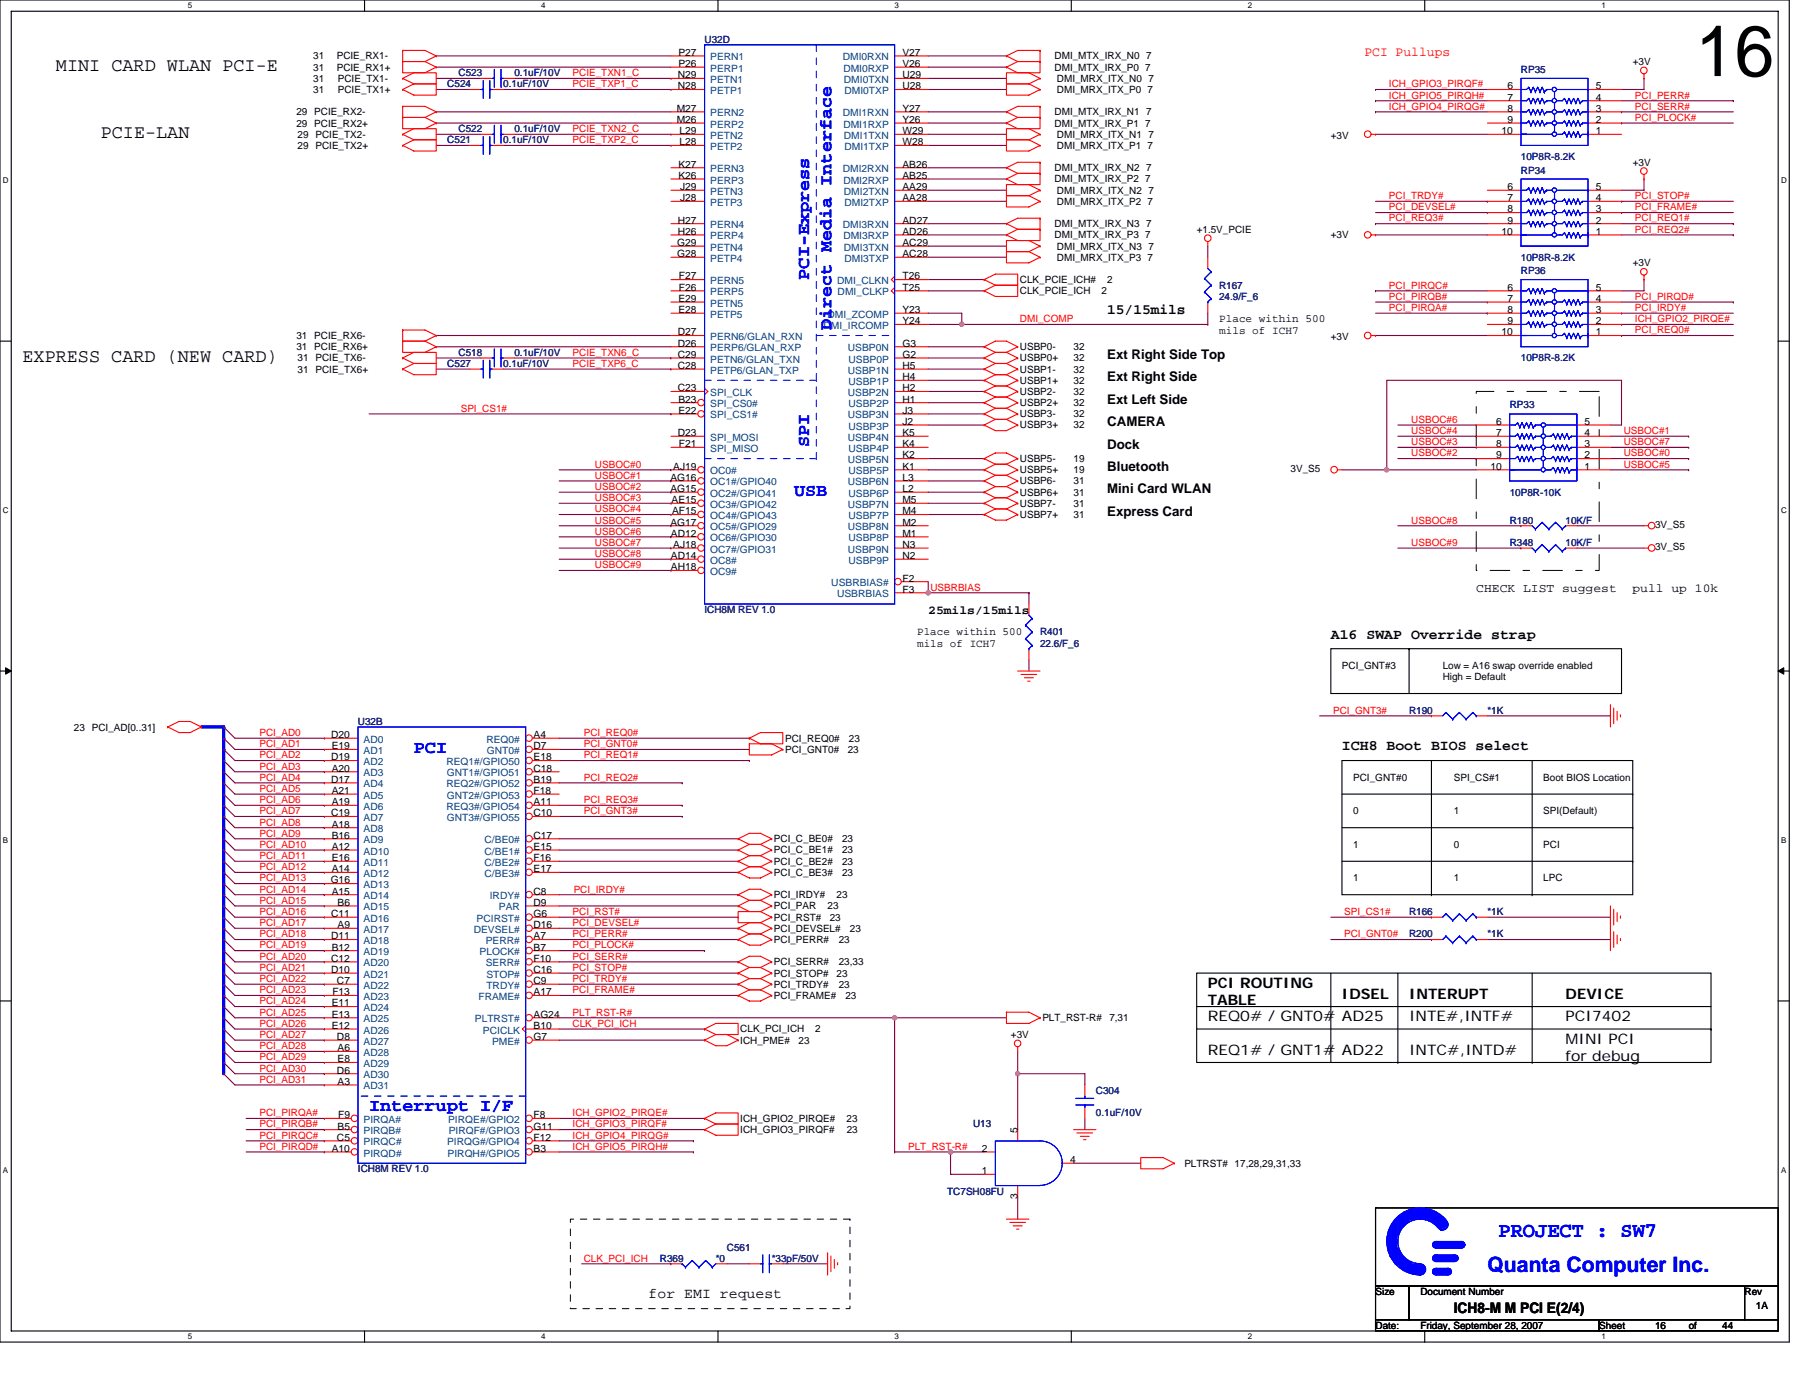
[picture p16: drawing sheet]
<svg xmlns="http://www.w3.org/2000/svg" width="279mm" height="216mm" viewBox="0 0 279 216" stroke-linecap="round" stroke-linejoin="round" font-family="sans-serif">
<defs><g id="words">
<text font-size="11" x="261.9" y="11.7">16</text>
<g font-size="3.3" fill="#00f">
<text x="231.5" y="191">PROJECT : SW7</text>
<text x="229.7" y="196.5">Quanta Computer Inc.</text>
</g>
<g font-size="2.9">
<text x="8.6" y="11">MINI CARD WLAN PCI-E</text>
<text x="15.6" y="21.3">PCIE-LAN</text>
<text x="3.5" y="55.9">EXPRESS CARD (NEW CARD)</text>
</g>
<g font-size="2.8" fill="#00f">
<text x="125" y="43.2" transform="rotate(-90 125 43.2)">PCI-Express</text>
<text x="128.4" y="51" transform="rotate(-90 128.4 51)">Direct Media Interface</text>
<text x="125" y="69.1" transform="rotate(-90 125 69.1)">SPI</text>
<text x="122.6" y="76.6">USB</text>
<text x="63.9" y="116.3">PCI</text>
<text x="57" y="171.6">Interrupt I/F</text>
</g>
<g font-size="2.2">
<text x="171" y="48.5">15/15mils</text>
<text x="205.5" y="98.6">A16 SWAP Override strap</text>
<text x="207.3" y="115.9">ICH8 Boot BIOS select</text>
<text x="186.5" y="152.5">PCI ROUTING</text>
<text x="186.5" y="155.2">TABLE</text>
<text x="207.3" y="154.2">IDSEL</text>
<text x="217.6" y="154.2">INTERUPT</text>
<text x="241.8" y="154.2">DEVICE</text>
<text x="186.5" y="157.7">REQ0# / GNT0# AD25</text>
<text x="217.6" y="157.7">INTE#,INTF#</text>
<text x="241.8" y="157.7">PCI7402</text>
<text x="241.8" y="161.2">MINI PCI</text>
<text x="186.5" y="162.9">REQ1# / GNT1# AD22</text>
<text x="217.6" y="162.9">INTC#,INTD#</text>
<text x="241.8" y="163.9">for debug</text>
<text x="100.2" y="200.4">for EMI request</text>
<text x="224.5" y="202.8">ICH8-M M PCI E(2/4)</text>
</g>
<text font-size="2.1" fill="#f00" x="210.7" y="8.6">PCI Pullups</text>
<g font-size="2.1">
<text x="171" y="58.9">Ext Right Side</text>
<text x="171" y="55.5">Ext Right Side Top</text>
<text x="171" y="62.4">Ext Left Side</text>
<text x="171" y="65.8">CAMERA</text>
<text x="171" y="69.3">Dock</text>
<text x="171" y="76.2">Mini Card WLAN</text>
<text x="171" y="72.7">Bluetooth</text>
<text x="171" y="79.6">Express Card</text>
</g>
<g font-size="1.9">
<text x="143.4" y="94.9">25mils/15mils</text>
<text x="228" y="91.4">CHECK LIST suggest</text>
<text x="252.1" y="91.4">pull up 10k</text>
</g>
<g font-size="1.7">
<text x="188.3" y="49.7">Place within 500</text>
<text x="188.3" y="51.5">mils of ICH7</text>
<text x="141.6" y="98.1">Place within 500</text>
<text x="141.6" y="99.9">mils of ICH7</text>
</g>
<g font-size="1.5">
<text x="48.4" y="9.2">31</text>
<text x="48.4" y="10.9">31</text>
<text x="52" y="9.2">PCIE_RX1-</text>
<text x="52" y="10.9">PCIE_RX1+</text>
<text x="104.8" y="8.6">P27</text>
<text x="104.8" y="10.4">P26</text>
<text x="139.4" y="8.6">V27</text>
<text x="139.4" y="10.4">V26</text>
<text x="162.9" y="9.2">DMI_MTX_IRX_N0 7</text>
<text x="162.9" y="10.9">DMI_MTX_IRX_P0 7</text>
<text x="252.2" y="10">+3V</text>
<text x="45.8" y="17.8">29 PCIE_RX2-</text>
<text x="48.4" y="12.6">31</text>
<text x="48.4" y="14.4">31</text>
<text x="52.2" y="12.6">PCIE_TX1-</text>
<text x="52.2" y="14.4">PCIE_TX1+</text>
<text x="104.5" y="17.3">M27</text>
<text x="104.7" y="12.1">N29</text>
<text x="104.7" y="13.8">N28</text>
<text x="139.4" y="17.3">Y27</text>
<text x="139.4" y="12.1">U29</text>
<text x="139.4" y="13.8">U28</text>
<text x="162.9" y="17.8">DMI_MTX_IRX_N1 7</text>
<text x="163.2" y="14.4">DMI_MRX_ITX_P0 7</text>
<text x="163.2" y="12.6">DMI_MRX_ITX_N0 7</text>
<text x="232.8" y="17.3">8</text>
<text x="232.8" y="15.5">7</text>
<text x="232.8" y="13.8">6</text>
<text x="246.5" y="17.3">3</text>
<text x="246.5" y="15.5">4</text>
<text x="246.5" y="13.8">5</text>
<text x="45.8" y="19.5">29 PCIE_RX2+</text>
<text x="46" y="23">29 PCIE_TX2+</text>
<text x="46" y="21.3">29 PCIE_TX2-</text>
<text x="104.5" y="19">M26</text>
<text x="104.9" y="20.7">L29</text>
<text x="104.9" y="22.4">L28</text>
<text x="139.4" y="19">Y26</text>
<text x="139.4" y="20.7">W29</text>
<text x="139.4" y="22.4">W28</text>
<text x="162.9" y="19.5">DMI_MTX_IRX_P1 7</text>
<text x="163.2" y="21.3">DMI_MRX_ITX_N1 7</text>
<text x="163.2" y="23">DMI_MRX_ITX_P1 7</text>
<text x="205.5" y="21.4">+3V</text>
<text x="231.9" y="20.7">10</text>
<text x="232.8" y="19">9</text>
<text x="246.5" y="20.7">1</text>
<text x="246.5" y="19">2</text>
<text x="104.8" y="25.9">K27</text>
<text x="104.8" y="27.6">K26</text>
<text x="105.1" y="29.4">J29</text>
<text x="139.4" y="25.9">AB26</text>
<text x="139.4" y="27.6">AB25</text>
<text x="139.4" y="29.4">AA29</text>
<text x="162.9" y="26.5">DMI_MTX_IRX_N2 7</text>
<text x="162.9" y="28.2">DMI_MTX_IRX_P2 7</text>
<text x="163.2" y="29.9">DMI_MRX_ITX_N2 7</text>
<text x="232.8" y="29.4">6</text>
<text x="246.5" y="29.4">5</text>
<text x="252.2" y="25.6">+3V</text>
<text x="104.7" y="34.5">H27</text>
<text x="105.1" y="31.1">J28</text>
<text x="139.4" y="34.5">AD27</text>
<text x="139.4" y="31.1">AA28</text>
<text x="162.9" y="35.1">DMI_MTX_IRX_N3 7</text>
<text x="163.2" y="31.6">DMI_MRX_ITX_P2 7</text>
<text x="184.8" y="35.9">+1.5V_PCIE</text>
<text x="232.8" y="34.5">9</text>
<text x="232.8" y="32.8">8</text>
<text x="232.8" y="31.1">7</text>
<text x="246.5" y="34.5">2</text>
<text x="246.5" y="32.8">3</text>
<text x="246.5" y="31.1">4</text>
<text x="104.6" y="38">G29</text>
<text x="104.6" y="39.7">G28</text>
<text x="104.7" y="36.3">H26</text>
<text x="139.4" y="36.3">AD26</text>
<text x="139.4" y="38">AC29</text>
<text x="139.4" y="39.7">AC28</text>
<text x="162.9" y="36.8">DMI_MTX_IRX_P3 7</text>
<text x="163.2" y="38.5">DMI_MRX_ITX_N3 7</text>
<text x="163.2" y="40.3">DMI_MRX_ITX_P3 7</text>
<text x="205.5" y="36.8">+3V</text>
<text x="231.9" y="36.3">10</text>
<text x="246.5" y="36.3">1</text>
<text x="252.2" y="41.1">+3V</text>
<text x="104.8" y="46.6">E29</text>
<text x="104.9" y="43.2">F27</text>
<text x="104.9" y="44.9">F26</text>
<text x="139.4" y="43.2">T26</text>
<text x="139.4" y="44.9">T25</text>
<text x="157.5" y="43.7">CLK_PCIE_ICH#</text>
<text x="157.5" y="45.4">CLK_PCIE_ICH</text>
<text x="170.1" y="45.4">2</text>
<text x="171" y="43.7">2</text>
<text x="232.8" y="46.6">7</text>
<text x="232.8" y="44.9">6</text>
<text x="246.5" y="46.6">4</text>
<text x="246.5" y="44.9">5</text>
<text x="45.8" y="52.4">31 PCIE_RX6-</text>
<text x="104.7" y="51.8">D27</text>
<text x="104.7" y="53.5">D26</text>
<text x="104.8" y="48.3">E28</text>
<text x="139.4" y="53.5">G3</text>
<text x="139.4" y="48.3">Y23</text>
<text x="139.4" y="50.1">Y24</text>
<text x="205.5" y="52.5">+3V</text>
<text x="231.9" y="51.8">10</text>
<text x="232.8" y="50.1">9</text>
<text x="232.8" y="48.3">8</text>
<text x="246.5" y="51.8">1</text>
<text x="246.5" y="50.1">2</text>
<text x="246.5" y="48.3">3</text>
<text x="45.8" y="54.1">31 PCIE_RX6+</text>
<text x="46" y="57.5">31 PCIE_TX6+</text>
<text x="46" y="55.8">31 PCIE_TX6-</text>
<text x="104.7" y="55.3">C29</text>
<text x="104.7" y="57">C28</text>
<text x="139.4" y="55.3">G2</text>
<text x="139.4" y="57">H5</text>
<text x="139.4" y="58.7">H4</text>
<text x="157.5" y="54.1">USBP0-</text>
<text x="157.5" y="57.5">USBP1-</text>
<text x="157.5" y="55.8">USBP0+</text>
<text x="157.5" y="59.3">USBP1+</text>
<text x="165.8" y="54.1">32</text>
<text x="165.8" y="57.5">32</text>
<text x="165.8" y="55.8">32</text>
<text x="165.8" y="59.3">32</text>
<text x="104.7" y="60.4">C23</text>
<text x="104.8" y="62.2">B23</text>
<text x="104.8" y="63.9">E22</text>
<text x="139.4" y="60.4">H2</text>
<text x="139.4" y="62.2">H1</text>
<text x="139.4" y="63.9">J3</text>
<text x="139.4" y="65.6">J2</text>
<text x="157.5" y="61">USBP2-</text>
<text x="157.5" y="62.7">USBP2+</text>
<text x="157.5" y="64.5">USBP3-</text>
<text x="165.8" y="61">32</text>
<text x="165.8" y="62.7">32</text>
<text x="165.8" y="64.5">32</text>
<text x="231.1" y="65.6">6</text>
<text x="244.8" y="65.6">5</text>
<text x="104.7" y="67.4">D23</text>
<text x="104.9" y="69.1">F21</text>
<text x="139.4" y="67.4">K5</text>
<text x="139.4" y="69.1">K4</text>
<text x="139.4" y="70.8">K2</text>
<text x="157.5" y="71.4">USBP5-</text>
<text x="157.5" y="66.2">USBP3+</text>
<text x="165.8" y="71.4">19</text>
<text x="165.8" y="66.2">32</text>
<text x="231.1" y="70.8">9</text>
<text x="231.1" y="69.1">8</text>
<text x="231.1" y="67.4">7</text>
<text x="244.8" y="70.8">2</text>
<text x="244.8" y="69.1">3</text>
<text x="244.8" y="67.4">4</text>
<text x="103.5" y="74.3">AG16</text>
<text x="103.5" y="76">AG15</text>
<text x="103.7" y="77.7">AE15</text>
<text x="104" y="72.5">AJ19</text>
<text x="139.4" y="72.5">K1</text>
<text x="139.4" y="74.3">L3</text>
<text x="139.4" y="76">L2</text>
<text x="139.4" y="77.7">M5</text>
<text x="157.5" y="74.8">USBP6-</text>
<text x="157.5" y="73.1">USBP5+</text>
<text x="157.5" y="76.5">USBP6+</text>
<text x="165.8" y="74.8">31</text>
<text x="165.8" y="73.1">19</text>
<text x="165.8" y="76.5">31</text>
<text x="199.3" y="72.9">3V_S5</text>
<text x="230.2" y="72.5">10</text>
<text x="244.8" y="72.5">1</text>
<text x="103.5" y="81.2">AG17</text>
<text x="103.6" y="82.9">AD12</text>
<text x="103.8" y="79.4">AF15</text>
<text x="139.4" y="79.4">M4</text>
<text x="139.4" y="82.9">M1</text>
<text x="139.4" y="81.2">M2</text>
<text x="157.5" y="78.3">USBP7-</text>
<text x="157.5" y="80">USBP7+</text>
<text x="165.8" y="78.3">31</text>
<text x="165.8" y="80">31</text>
<text x="255.6" y="81.6">3V_S5</text>
<text x="103.6" y="86.3">AD14</text>
<text x="103.6" y="88.1">AH18</text>
<text x="104" y="84.6">AJ18</text>
<text x="139.4" y="84.6">N3</text>
<text x="139.4" y="86.3">N2</text>
<text x="139.4" y="89.8">F2</text>
<text x="255.6" y="85">3V_S5</text>
<text x="139.4" y="91.5">F3</text>
<text x="207.3" y="103.3">PCI_GNT#3</text>
<text x="222.8" y="103.3">Low = A16 swap override enabled</text>
<text x="222.8" y="105.1">High = Default</text>
<text x="11.4" y="112.8">23 PCI_AD[0..31]</text>
<text x="51.2" y="114">D20</text>
<text x="82.4" y="114">A4</text>
<text x="51.2" y="117.4">D19</text>
<text x="51.2" y="115.7">E19</text>
<text x="51.2" y="119.2">A20</text>
<text x="82.4" y="119.2">C18</text>
<text x="82.4" y="115.7">D7</text>
<text x="82.4" y="117.4">E18</text>
<text x="121.3" y="114.5">PCI_REQ0#</text>
<text x="121.3" y="116.3">PCI_GNT0#</text>
<text x="130.9" y="116.3">23</text>
<text x="131.1" y="114.5">23</text>
<text x="51.2" y="120.9">D17</text>
<text x="51.2" y="122.6">A21</text>
<text x="51.2" y="124.4">A19</text>
<text x="82.4" y="122.6">F18</text>
<text x="82.4" y="120.9">B19</text>
<text x="82.4" y="124.4">A11</text>
<text x="209" y="120.6">PCI_GNT#0</text>
<text x="209" y="125.8">0</text>
<text x="224.5" y="120.6">SPI_CS#1</text>
<text x="224.5" y="125.8">1</text>
<text x="238.4" y="125.8">SPI(Default)</text>
<text x="238.4" y="120.6">Boot BIOS Location</text>
<text x="51.2" y="126.1">C19</text>
<text x="51.2" y="127.8">A18</text>
<text x="51.2" y="129.5">B16</text>
<text x="51.2" y="131.3">A12</text>
<text x="82.4" y="126.1">C10</text>
<text x="82.4" y="129.5">C17</text>
<text x="82.4" y="131.3">E15</text>
<text x="119.5" y="130.1">PCI_C_BE0#</text>
<text x="119.5" y="131.8">PCI_C_BE1#</text>
<text x="130.1" y="130.1">23</text>
<text x="130.1" y="131.8">23</text>
<text x="209" y="130.9">1</text>
<text x="224.5" y="130.9">0</text>
<text x="238.4" y="130.9">PCI</text>
<text x="51.1" y="136.4">G16</text>
<text x="51.2" y="133">E16</text>
<text x="51.2" y="134.7">A14</text>
<text x="82.4" y="133">F16</text>
<text x="82.4" y="134.7">E17</text>
<text x="119.5" y="133.5">PCI_C_BE2#</text>
<text x="119.5" y="135.3">PCI_C_BE3#</text>
<text x="130.1" y="133.5">23</text>
<text x="130.1" y="135.3">23</text>
<text x="209" y="136.1">1</text>
<text x="224.5" y="136.1">1</text>
<text x="238.4" y="136.1">LPC</text>
<text x="51.2" y="141.6">C11</text>
<text x="51.2" y="138.2">A15</text>
<text x="52.1" y="139.9">B6</text>
<text x="52.1" y="143.3">A9</text>
<text x="82.4" y="143.3">D16</text>
<text x="82.4" y="141.6">G6</text>
<text x="82.4" y="138.2">C8</text>
<text x="82.4" y="139.9">D9</text>
<text x="119.5" y="138.7">PCI_IRDY#</text>
<text x="119.5" y="140.4">PCI_PAR</text>
<text x="119.5" y="143.9">PCI_DEVSEL#</text>
<text x="119.5" y="142.2">PCI_RST#</text>
<text x="127.8" y="140.4">23</text>
<text x="128.2" y="142.2">23</text>
<text x="129.2" y="138.7">23</text>
<text x="131.3" y="143.9">23</text>
<text x="51.2" y="145.1">D11</text>
<text x="51.2" y="148.5">C12</text>
<text x="51.2" y="146.8">B12</text>
<text x="82.4" y="146.8">B7</text>
<text x="82.4" y="145.1">A7</text>
<text x="82.4" y="148.5">F10</text>
<text x="119.5" y="145.6">PCI_PERR#</text>
<text x="119.5" y="149.1">PCI_SERR#</text>
<text x="129.5" y="145.6">23</text>
<text x="129.5" y="149.1">23,33</text>
<text x="51.2" y="150.3">D10</text>
<text x="51.2" y="155.4">E11</text>
<text x="51.3" y="153.7">F13</text>
<text x="52" y="152">C7</text>
<text x="82.4" y="153.7">A17</text>
<text x="82.4" y="150.3">C16</text>
<text x="82.4" y="152">C9</text>
<text x="119.5" y="150.8">PCI_STOP#</text>
<text x="119.5" y="152.5">PCI_TRDY#</text>
<text x="119.5" y="154.3">PCI_FRAME#</text>
<text x="129.2" y="150.8">23</text>
<text x="129.5" y="152.5">23</text>
<text x="130.6" y="154.3">23</text>
<text x="51.2" y="157.2">E13</text>
<text x="51.2" y="158.9">E12</text>
<text x="52" y="160.6">D8</text>
<text x="82.4" y="157.2">AG24</text>
<text x="82.4" y="158.9">B10</text>
<text x="82.4" y="160.6">G7</text>
<text x="114.3" y="161.2">ICH_PME#</text>
<text x="114.3" y="159.4">CLK_PCI_ICH</text>
<text x="123.3" y="161.2">23</text>
<text x="125.9" y="159.4">2</text>
<text x="156.1" y="160.3">+3V</text>
<text x="161" y="157.7">PLT_RST-R#</text>
<text x="171.3" y="157.7">7,31</text>
<text x="52" y="165.8">D6</text>
<text x="52.1" y="162.3">A6</text>
<text x="52.1" y="164.1">E8</text>
<text x="52.1" y="167.5">A3</text>
<text x="52.2" y="172.7">F9</text>
<text x="82.4" y="172.7">F8</text>
<text x="114.3" y="173.3">ICH_GPIO2_PIRQE#</text>
<text x="130.8" y="173.3">23</text>
<text x="51.2" y="177.9">A10</text>
<text x="52" y="176.2">C5</text>
<text x="52.1" y="174.4">B5</text>
<text x="82.4" y="176.2">F12</text>
<text x="82.4" y="177.9">B3</text>
<text x="82.4" y="174.4">G11</text>
<text x="114.3" y="175">ICH_GPIO3_PIRQF#</text>
<text x="130.8" y="175">23</text>
<text x="151.6" y="177.9">2</text>
<text x="157.2" y="175" transform="rotate(-90 157.2 175)">5</text>
<text x="165.3" y="179.6">4</text>
<text x="151.6" y="181.3">1</text>
<text x="157.2" y="185.2" transform="rotate(-90 157.2 185.2)">3</text>
<text x="182.9" y="180.2">PLTRST# 17,28,29,31,33</text>
<text x="212.4" y="200">Size</text>
<text x="219.4" y="200">Document Number</text>
<text x="269.4" y="200">Rev</text>
<text x="271.2" y="202.1">1A</text>
<text x="212.4" y="205.2">Date:</text>
<text x="219.4" y="205.2">Friday, September 28, 2007</text>
<text x="247" y="205.2">Sheet</text>
<text x="255.6" y="205.2">16</text>
<text x="260.8" y="205.2">of</text>
<text x="266" y="205.2">44</text>
</g>
<g font-size="1.5" fill="#000080">
<text x="70.8" y="11.8">C523</text>
<text x="79.5" y="11.8">0.1uF/10V</text>
<text x="108.8" y="6.6">U32D</text>
<text x="234.9" y="11.3">RP35</text>
<text x="69.1" y="13.5">C524</text>
<text x="77.7" y="13.5">0.1uF/10V</text>
<text x="69.1" y="22.1">C521</text>
<text x="70.8" y="20.4">C522</text>
<text x="77.7" y="22.1">0.1uF/10V</text>
<text x="79.5" y="20.4">0.1uF/10V</text>
<text x="234.9" y="26.8">RP34</text>
<text x="234.9" y="24.7">10P8R-8.2K</text>
<text x="234.9" y="40.3">10P8R-8.2K</text>
<text x="188.3" y="44.6">R167</text>
<text x="188.3" y="46.3">24.9/F_6</text>
<text x="234.9" y="42.3">RP36</text>
<text x="69.1" y="56.7">C527</text>
<text x="70.8" y="54.9">C518</text>
<text x="77.7" y="56.7">0.1uF/10V</text>
<text x="79.5" y="54.9">0.1uF/10V</text>
<text x="234.9" y="55.8">10P8R-8.2K</text>
<text x="233.2" y="63.1">RP33</text>
<text x="233.2" y="76.5">10P8R-10K</text>
<text x="233.2" y="80.9">R180</text>
<text x="241.8" y="80.9">10K/F</text>
<text x="233.2" y="84.3">R348</text>
<text x="241.8" y="84.3">10K/F</text>
<text x="108.8" y="94.7">ICH8M REV 1.0</text>
<text x="160.6" y="98.1">R401</text>
<text x="160.6" y="99.9">22.6/F_6</text>
<text x="55.3" y="112">U32B</text>
<text x="217.6" y="110.2">R190</text>
<text x="229.7" y="110.2">*1K</text>
<text x="217.6" y="141.3">R166</text>
<text x="229.7" y="141.3">*1K</text>
<text x="217.6" y="144.8">R200</text>
<text x="229.7" y="144.8">*1K</text>
<text x="169.3" y="169">C304</text>
<text x="169.3" y="172.4">0.1uF/10V</text>
<text x="150.3" y="174.1">U13</text>
<text x="55.3" y="181">ICH8M REV 1.0</text>
<text x="146.3" y="184.5">TC7SH08FU</text>
<text x="101.9" y="194.9">R369</text>
<text x="110.6" y="194.9">*0</text>
<text x="112.3" y="193.1">C561</text>
<text x="119.2" y="194.9">*33pF/50V</text>
</g>
<g font-size="1.5" fill="#f00">
<text x="88.4" y="11.8">PCIE_TXN1_C</text>
<text x="88.4" y="13.5">PCIE_TXP1_C</text>
<text x="214.5" y="16.9">ICH_GPIO4_PIRQG#</text>
<text x="214.5" y="15.2">ICH_GPIO5_PIRQH#</text>
<text x="214.5" y="13.5">ICH_GPIO3_PIRQF#</text>
<text x="252.5" y="16.9">PCI_SERR#</text>
<text x="252.5" y="15.2">PCI_PERR#</text>
<text x="88.4" y="20.4">PCIE_TXN2_C</text>
<text x="88.4" y="22.1">PCIE_TXP2_C</text>
<text x="252.5" y="18.7">PCI_PLOCK#</text>
<text x="214.5" y="34.2">PCI_REQ3#</text>
<text x="214.5" y="30.8">PCI_TRDY#</text>
<text x="214.5" y="32.5">PCI_DEVSEL#</text>
<text x="252.5" y="34.2">PCI_REQ1#</text>
<text x="252.5" y="30.8">PCI_STOP#</text>
<text x="252.5" y="32.5">PCI_FRAME#</text>
<text x="252.5" y="35.9">PCI_REQ2#</text>
<text x="214.5" y="46.3">PCI_PIRQB#</text>
<text x="214.5" y="44.6">PCI_PIRQC#</text>
<text x="252.5" y="46.3">PCI_PIRQD#</text>
<text x="157.5" y="49.8">DMI_COMP</text>
<text x="214.5" y="48">PCI_PIRQA#</text>
<text x="252.5" y="51.5">PCI_REQ0#</text>
<text x="252.5" y="48">PCI_IRDY#</text>
<text x="252.5" y="49.8">ICH_GPIO2_PIRQE#</text>
<text x="88.4" y="56.7">PCIE_TXP6_C</text>
<text x="88.4" y="54.9">PCIE_TXN6_C</text>
<text x="71.2" y="63.6">SPI_CS1#</text>
<text x="218" y="65.3">USBOC#6</text>
<text x="218" y="70.5">USBOC#2</text>
<text x="218" y="67">USBOC#4</text>
<text x="218" y="68.7">USBOC#3</text>
<text x="250.8" y="68.7">USBOC#7</text>
<text x="250.8" y="67">USBOC#1</text>
<text x="250.8" y="70.5">USBOC#0</text>
<text x="91.9" y="72.2">USBOC#0</text>
<text x="91.9" y="77.4">USBOC#3</text>
<text x="91.9" y="75.7">USBOC#2</text>
<text x="91.9" y="73.9">USBOC#1</text>
<text x="250.8" y="72.2">USBOC#5</text>
<text x="91.9" y="79.1">USBOC#4</text>
<text x="91.9" y="80.9">USBOC#5</text>
<text x="91.9" y="82.6">USBOC#6</text>
<text x="218" y="80.9">USBOC#8</text>
<text x="91.9" y="84.3">USBOC#7</text>
<text x="91.9" y="86">USBOC#8</text>
<text x="91.9" y="87.8">USBOC#9</text>
<text x="218" y="84.3">USBOC#9</text>
<text x="143.7" y="91.2">USBRBIAS</text>
<text x="40.1" y="113.7">PCI_AD0</text>
<text x="90.2" y="113.7">PCI_REQ0#</text>
<text x="205.9" y="110.2">PCI_GNT3#</text>
<text x="40.1" y="115.4">PCI_AD1</text>
<text x="40.1" y="117.1">PCI_AD2</text>
<text x="40.1" y="118.9">PCI_AD3</text>
<text x="90.2" y="117.1">PCI_REQ1#</text>
<text x="90.2" y="115.4">PCI_GNT0#</text>
<text x="40.1" y="120.6">PCI_AD4</text>
<text x="40.1" y="122.3">PCI_AD5</text>
<text x="40.1" y="124">PCI_AD6</text>
<text x="40.1" y="125.8">PCI_AD7</text>
<text x="90.2" y="124">PCI_REQ3#</text>
<text x="90.2" y="125.8">PCI_GNT3#</text>
<text x="90.2" y="120.6">PCI_REQ2#</text>
<text x="40.1" y="127.5">PCI_AD8</text>
<text x="40.1" y="129.2">PCI_AD9</text>
<text x="40.1" y="130.9">PCI_AD10</text>
<text x="40.1" y="132.7">PCI_AD11</text>
<text x="40.1" y="134.4">PCI_AD12</text>
<text x="40.1" y="137.8">PCI_AD14</text>
<text x="40.1" y="136.1">PCI_AD13</text>
<text x="88.6" y="137.8">PCI_IRDY#</text>
<text x="40.1" y="139.6">PCI_AD15</text>
<text x="40.1" y="141.3">PCI_AD16</text>
<text x="40.1" y="143">PCI_AD17</text>
<text x="88.4" y="143">PCI_DEVSEL#</text>
<text x="88.4" y="141.3">PCI_RST#</text>
<text x="207.6" y="141.3">SPI_CS1#</text>
<text x="40.1" y="144.8">PCI_AD18</text>
<text x="40.1" y="146.5">PCI_AD19</text>
<text x="40.1" y="148.2">PCI_AD20</text>
<text x="40.1" y="149.9">PCI_AD21</text>
<text x="88.4" y="148.2">PCI_SERR#</text>
<text x="88.4" y="144.8">PCI_PERR#</text>
<text x="88.4" y="146.5">PCI_PLOCK#</text>
<text x="88.4" y="149.9">PCI_STOP#</text>
<text x="207.6" y="144.8">PCI_GNT0#</text>
<text x="40.1" y="151.7">PCI_AD22</text>
<text x="40.1" y="153.4">PCI_AD23</text>
<text x="40.1" y="155.1">PCI_AD24</text>
<text x="88.4" y="151.7">PCI_TRDY#</text>
<text x="88.4" y="153.4">PCI_FRAME#</text>
<text x="40.1" y="156.8">PCI_AD25</text>
<text x="40.1" y="158.6">PCI_AD26</text>
<text x="40.1" y="160.3">PCI_AD27</text>
<text x="88.4" y="158.6">CLK_PCI_ICH</text>
<text x="88.4" y="156.8">PLT_RST-R#</text>
<text x="40.1" y="162">PCI_AD28</text>
<text x="40.1" y="163.7">PCI_AD29</text>
<text x="40.1" y="167.2">PCI_AD31</text>
<text x="40.1" y="165.5">PCI_AD30</text>
<text x="40.1" y="172.4">PCI_PIRQA#</text>
<text x="88.4" y="172.4">ICH_GPIO2_PIRQE#</text>
<text x="40.1" y="177.6">PCI_PIRQD#</text>
<text x="40.1" y="175.9">PCI_PIRQC#</text>
<text x="40.1" y="174.1">PCI_PIRQB#</text>
<text x="88.4" y="174.1">ICH_GPIO3_PIRQF#</text>
<text x="88.4" y="177.6">ICH_GPIO5_PIRQH#</text>
<text x="88.4" y="175.9">ICH_GPIO4_PIRQG#</text>
<text x="140.3" y="177.6">PLT_RST-R#</text>
<text x="90.2" y="194.8">CLK_PCI_ICH</text>
</g>
<g font-size="1.5" fill="#004080">
<text x="109.7" y="9.3">PERN1</text>
<text x="109.7" y="11.1">PERP1</text>
<text x="130.2" y="9.3">DMI0RXN</text>
<text x="130.3" y="11.1">DMI0RXP</text>
<text x="109.7" y="12.8">PETN1</text>
<text x="109.7" y="14.5">PETP1</text>
<text x="109.7" y="18">PERN2</text>
<text x="130.2" y="18">DMI1RXN</text>
<text x="130.3" y="12.8">DMI0TXN</text>
<text x="130.4" y="14.5">DMI0TXP</text>
<text x="109.7" y="19.7">PERP2</text>
<text x="109.7" y="21.4">PETN2</text>
<text x="109.7" y="23.2">PETP2</text>
<text x="130.3" y="19.7">DMI1RXP</text>
<text x="130.3" y="21.4">DMI1TXN</text>
<text x="130.4" y="23.2">DMI1TXP</text>
<text x="109.7" y="26.6">PERN3</text>
<text x="109.7" y="28.3">PERP3</text>
<text x="130.2" y="26.6">DMI2RXN</text>
<text x="130.3" y="28.3">DMI2RXP</text>
<text x="109.7" y="30.1">PETN3</text>
<text x="109.7" y="31.8">PETP3</text>
<text x="109.7" y="35.2">PERN4</text>
<text x="130.2" y="35.2">DMI3RXN</text>
<text x="130.3" y="30.1">DMI2TXN</text>
<text x="130.4" y="31.8">DMI2TXP</text>
<text x="109.7" y="37">PERP4</text>
<text x="109.7" y="38.7">PETN4</text>
<text x="109.7" y="40.4">PETP4</text>
<text x="130.3" y="37">DMI3RXP</text>
<text x="130.3" y="38.7">DMI3TXN</text>
<text x="130.4" y="40.4">DMI3TXP</text>
<text x="109.7" y="43.9">PERN5</text>
<text x="109.7" y="45.6">PERP5</text>
<text x="109.7" y="47.3">PETN5</text>
<text x="129.3" y="43.9">DMI_CLKN</text>
<text x="129.4" y="45.6">DMI_CLKP</text>
<text x="109.7" y="49.1">PETP5</text>
<text x="109.7" y="52.5">PERN6/GLAN_RXN</text>
<text x="127.2" y="50.8">DMI_IRCOMP</text>
<text x="127.8" y="49.1">DMI_ZCOMP</text>
<text x="109.7" y="54.3">PERP6/GLAN_RXP</text>
<text x="109.7" y="56">PETN6/GLAN_TXN</text>
<text x="109.7" y="57.7">PETP6/GLAN_TXP</text>
<text x="131" y="54.3">USBP0N</text>
<text x="131" y="57.7">USBP1N</text>
<text x="131" y="56">USBP0P</text>
<text x="131" y="59.4">USBP1P</text>
<text x="109.7" y="61.2">SPI_CLK</text>
<text x="109.7" y="62.9">SPI_CS0#</text>
<text x="109.7" y="64.6">SPI_CS1#</text>
<text x="131" y="61.2">USBP2N</text>
<text x="131" y="64.6">USBP3N</text>
<text x="131" y="62.9">USBP2P</text>
<text x="109.7" y="68.1">SPI_MOSI</text>
<text x="109.7" y="69.8">SPI_MISO</text>
<text x="131" y="68.1">USBP4N</text>
<text x="131" y="71.5">USBP5N</text>
<text x="131" y="66.3">USBP3P</text>
<text x="131" y="69.8">USBP4P</text>
<text x="109.7" y="73.3">OC0#</text>
<text x="109.7" y="75">OC1#/GPIO40</text>
<text x="109.7" y="76.7">OC2#/GPIO41</text>
<text x="131" y="75">USBP6N</text>
<text x="131" y="73.3">USBP5P</text>
<text x="131" y="76.7">USBP6P</text>
<text x="109.7" y="78.4">OC3#/GPIO42</text>
<text x="109.7" y="80.2">OC4#/GPIO43</text>
<text x="109.7" y="81.9">OC5#/GPIO29</text>
<text x="109.7" y="83.6">OC6#/GPIO30</text>
<text x="131" y="78.4">USBP7N</text>
<text x="131" y="81.9">USBP8N</text>
<text x="131" y="80.2">USBP7P</text>
<text x="131" y="83.6">USBP8P</text>
<text x="109.7" y="85.3">OC7#/GPIO31</text>
<text x="109.7" y="87.1">OC8#</text>
<text x="109.7" y="88.8">OC9#</text>
<text x="131" y="85.3">USBP9N</text>
<text x="131" y="87.1">USBP9P</text>
<text x="128.4" y="90.5">USBRBIAS#</text>
<text x="129.3" y="92.2">USBRBIAS</text>
<text x="56.2" y="114.7">AD0</text>
<text x="56.2" y="116.4">AD1</text>
<text x="56.2" y="118.2">AD2</text>
<text x="56.2" y="119.9">AD3</text>
<text x="68.9" y="118.2">REQ1#/GPIO50</text>
<text x="69" y="119.9">GNT1#/GPIO51</text>
<text x="75.1" y="114.7">REQ0#</text>
<text x="75.2" y="116.4">GNT0#</text>
<text x="56.2" y="121.6">AD4</text>
<text x="56.2" y="123.3">AD5</text>
<text x="56.2" y="125.1">AD6</text>
<text x="68.9" y="121.6">REQ2#/GPIO52</text>
<text x="68.9" y="125.1">REQ3#/GPIO54</text>
<text x="69" y="123.3">GNT2#/GPIO53</text>
<text x="56.2" y="126.8">AD7</text>
<text x="56.2" y="128.5">AD8</text>
<text x="56.2" y="130.2">AD9</text>
<text x="56.2" y="132">AD10</text>
<text x="69" y="126.8">GNT3#/GPIO55</text>
<text x="74.8" y="130.2">C/BE0#</text>
<text x="74.8" y="132">C/BE1#</text>
<text x="56.2" y="133.7">AD11</text>
<text x="56.2" y="135.4">AD12</text>
<text x="56.2" y="137.2">AD13</text>
<text x="74.8" y="133.7">C/BE2#</text>
<text x="74.8" y="135.4">C/BE3#</text>
<text x="56.2" y="138.9">AD14</text>
<text x="56.2" y="140.6">AD15</text>
<text x="56.2" y="142.3">AD16</text>
<text x="73.6" y="142.3">PCIRST#</text>
<text x="75.6" y="138.9">IRDY#</text>
<text x="77.1" y="140.6">PAR</text>
<text x="56.2" y="144.1">AD17</text>
<text x="56.2" y="145.8">AD18</text>
<text x="56.2" y="147.5">AD19</text>
<text x="56.2" y="149.2">AD20</text>
<text x="73.2" y="144.1">DEVSEL#</text>
<text x="74.1" y="147.5">PLOCK#</text>
<text x="75" y="145.8">PERR#</text>
<text x="75" y="149.2">SERR#</text>
<text x="56.2" y="151">AD21</text>
<text x="56.2" y="152.7">AD22</text>
<text x="56.2" y="154.4">AD23</text>
<text x="73.9" y="154.4">FRAME#</text>
<text x="75.1" y="151">STOP#</text>
<text x="75.1" y="152.7">TRDY#</text>
<text x="56.2" y="156.1">AD24</text>
<text x="56.2" y="157.9">AD25</text>
<text x="56.2" y="159.6">AD26</text>
<text x="56.2" y="161.3">AD27</text>
<text x="73.3" y="157.9">PLTRST#</text>
<text x="74.6" y="159.6">PCICLK</text>
<text x="76" y="161.3">PME#</text>
<text x="56.2" y="163.1">AD28</text>
<text x="56.2" y="164.8">AD29</text>
<text x="56.2" y="166.5">AD30</text>
<text x="56.2" y="168.3">AD31</text>
<text x="56.2" y="173.4">PIRQA#</text>
<text x="69.2" y="173.4">PIRQE#/GPIO2</text>
<text x="56.2" y="175.2">PIRQB#</text>
<text x="56.2" y="176.9">PIRQC#</text>
<text x="56.2" y="178.6">PIRQD#</text>
<text x="69" y="176.9">PIRQG#/GPIO4</text>
<text x="69.1" y="178.6">PIRQH#/GPIO5</text>
<text x="69.3" y="175.2">PIRQF#/GPIO3</text>
</g>
<g font-size="1.2">
<text x="29" y="1.3">5</text>
<text x="83.6" y="1.3">4</text>
<text x="138.2" y="1.3">3</text>
<text x="192.7" y="1.3">2</text>
<text x="247.3" y="1.3">1</text>
<text x=".4" y="28.3">D</text>
<text x="275.1" y="28.3">D</text>
<text x=".4" y="79.2">C</text>
<text x="275.1" y="79.2">C</text>
<text x=".4" y="130.2">B</text>
<text x="275.1" y="130.2">B</text>
<text x=".4" y="181.1">A</text>
<text x="275.1" y="181.1">A</text>
<text x="29" y="206.8">5</text>
<text x="83.6" y="206.8">4</text>
<text x="138.2" y="206.8">3</text>
<text x="192.7" y="206.8">2</text>
<text x="247.3" y="206.8">1</text>
</g>
</g></defs>
<path d="M0 0h276.4v207.3h-276.4zM1.7 1.7h272.9v203.8h-272.9z" fill="none" stroke="#000" stroke-width=".17"/>
<g fill="#fff">
<path d="M29 .2h.7v1.4h-.7z"/>
<path d="M29 205.7h.7v1.4h-.7z"/>
</g>
<path d="M56.3 0v1.7M56.3 205.5v1.8" fill="none" stroke="#000" stroke-width=".17"/>
<g fill="#fff">
<path d="M83.6 .2h.6v1.4h-.6z"/>
<path d="M83.6 205.7h.6v1.4h-.6z"/>
</g>
<path d="M110.9 0v1.7M110.9 205.5v1.8" fill="none" stroke="#000" stroke-width=".17"/>
<g fill="#fff">
<path d="M138.2 .2h.6v1.4h-.6z"/>
<path d="M138.2 205.7h.6v1.4h-.6z"/>
</g>
<path d="M165.5 0v1.7M165.5 205.5v1.8" fill="none" stroke="#000" stroke-width=".17"/>
<g fill="#fff">
<path d="M192.7 .2h.7v1.4h-.7z"/>
<path d="M192.7 205.7h.7v1.4h-.7z"/>
</g>
<path d="M220 0v1.7M220 205.5v1.8" fill="none" stroke="#000" stroke-width=".17"/>
<g fill="#fff">
<path d="M247.3 .2h.7v1.4h-.7z"/>
<path d="M247.3 205.7h.7v1.4h-.7z"/>
<path d="M.4 27.2h.9v1.4h-.9z"/>
<path d="M275.1 27.2h.8v1.4h-.8z"/>
<path d="M.4 78.1h.9v1.4h-.9z"/>
<path d="M275.1 78.1h.8v1.4h-.8z"/>
</g>
<path d="M0 52.7h1.7M274.6 52.7h1.8" fill="none" stroke="#000" stroke-width=".17"/>
<g fill="#fff">
<path d="M.4 129.1h.8v1.4h-.8z"/>
<path d="M275.1 129.1h.8v1.4h-.8z"/>
</g>
<path d="M0 103.6h1.7M274.6 103.6h1.8" fill="none" stroke="#000" stroke-width=".17"/>
<path d="M.9 103.1l.8 .5-.8 .5zM274.6 103.6l.9-.5v1z" fill="#000" stroke="#000" stroke-width=".15"/>
<g fill="#fff">
<path d="M.4 180h.8v1.4h-.8z"/>
<path d="M275.1 180h.8v1.4h-.8z"/>
</g>
<g fill="none" stroke="#000" stroke-width=".17">
<path d="M205.5 100.2h44.9v6.9h-44.9zM207.3 117.5h44.9v20.7h-44.9zM217.6 100.2h.1M217.6 100.2v6.9M221.1 117.5v20.7M236.6 117.5v20.7M207.3 122.6h44.9M207.3 133h44.9M207.3 127.8h44.9M221.1 138.2h.1M236.6 138.2h.1M252.2 122.6h.1"/>
<path d="M252.2 133h.1M252.2 127.8h.1M0 154.6h1.7M184.8 150.3h79.5v8.6h-79.5zM184.8 155.4h79.5M184.8 158.9v5.2h79.5v-5.2M205.5 150.3v13.8M215.9 150.3v13.8M236.6 150.3v13.8M264.3 158.9h.1M274.6 154.6h1.8M215.9 164.1h.1"/>
<path d="M236.6 164.1h.1M212.4 186.5h62.2v12.1h-62.2zM212.4 198.6h5.2v5.2h-5.2zM217.6 198.6h51.9v5.2h-51.9zM269.5 198.6h5.1v5.2h-5.1zM212.4 203.8h34.6v1.7h-34.6zM247 203.8h27.6v1.7h-27.6z"/>
</g>
<g fill="none" stroke="#800040" stroke-width=".17">
<path d="M67.4 8.6h36.2M67.4 10.4h36.2M67.4 12.1h6.9M67.4 13.8h5.2M67.4 17.3h36.2M67.4 19h36.2M77.7 13.8h25.9M79.5 12.1h24.1M103.6 12.1h.1M103.6 13.8h.1M143.4 10.4h12M143.4 8.6h12"/>
<path d="M143.4 13.8h12M143.4 12.1h12M143.4 17.3h12M143.4 19h12M212.4 17.3h.1M212.4 15.6h.1M212.4 13.8h.1M212.4 13.8h17.3M212.4 17.3h17.3M212.4 15.6h17.3M250.4 17.3h.1M250.4 19h.1"/>
<path d="M250.4 17.3h17.3M250.4 15.6h17.3M250.4 19h17.3M253.9 12.1v1.7h-3.5M267.7 15.6h.1M67.4 22.5h5.2M67.4 20.7h6.9M77.7 22.5h25.9M79.5 20.7h24.1M103.6 20.7h.1M103.6 22.5h.1M143.4 20.7h12"/>
<path d="M143.4 22.5h12M143.4 25.9h12M143.4 27.6h12M143.4 31.1h12M143.4 29.4h12M143.4 34.5h12M143.4 36.3h12M143.4 38h12M143.4 39.7h12M186.5 38v1.7M212.4 34.5h.1M212.4 20.7h17.3"/>
<path d="M212.4 36.3h17.3M212.4 34.5h17.3M212.4 31.1h17.3M212.4 32.8h17.3M229.7 31.1h.1M229.7 32.8h.1M250.4 31.1h.1M250.4 32.8h.1M250.4 34.5h17.3M250.4 31.1h17.3M250.4 32.8h17.3M250.4 36.3h17.3"/>
<path d="M253.9 27.6v1.8h-3.5M267.7 34.5h.1M267.7 36.3h.1M67.4 57h5.2M67.4 53.6h36.2M67.4 51.8h36.2M67.4 55.3h6.9M77.7 57h25.9M79.5 55.3h24.1M103.6 57h.1M103.6 55.3h.1M143.4 44.9h8.6"/>
<path d="M143.4 43.2h8.6M143.4 48.4h5.1v1.7M143.4 53.6h8.6M143.4 58.7h8.6M143.4 55.3h8.6M143.4 57h8.6M143.4 50.1h5.1M148.5 50.1h38M186.5 50.1h.1M186.5 48.4v1.7M212.4 51.8h17.3M212.4 44.9h.1"/>
<path d="M212.4 46.7h17.3M212.4 44.9h17.3M212.4 48.4h17.3M229.7 46.7h.1M229.7 48.4h.1M250.4 51.8h.1M250.4 48.4h.1M250.4 50.1h.1M250.4 50.1h17.3M250.4 51.8h17.3M250.4 46.7h17.3M250.4 48.4h17.3"/>
<path d="M253.9 43.2v1.7h-3.5M267.7 46.7h.1M57 63.9h46.6M86.4 72.6h17.2M86.4 77.7h17.2M86.4 76h17.2M86.4 79.5h17.2M86.4 74.3h17.2M103.6 63.9h.1M103.6 72.6h.1M103.6 77.7h.1M103.6 76h.1"/>
<path d="M103.6 79.5h.1M103.6 74.3h.1M143.4 65.6h8.6M143.4 60.5h8.6M143.4 72.6h8.6M143.4 79.5h8.6M143.4 74.3h8.6M143.4 76h8.6M143.4 77.7h8.6M143.4 70.8h8.6M143.4 62.2h8.6M143.4 63.9h8.6"/>
<path d="M207.3 72.6h6.9M214.2 72.6h13.8M214.2 72.6h.1M215.9 70.8h12.1M215.9 69.1h12.1M215.9 67.4h12.1M215.9 65.6h12.1M228 70.8h.1M228 67.4h.1M228 65.6h.1M228 69.1h.1M248.7 65.6h1.7v-6.9h-36.2v13.9"/>
<path d="M248.7 72.6h12.1M248.7 70.8h12.1M248.7 69.1h12.1M248.7 67.4h12.1M260.8 69.1h.1M260.8 67.4h.1M260.8 72.6h.1M260.8 70.8h.1M86.4 81.2h17.2M86.4 84.6h17.2M86.4 82.9h17.2M86.4 86.4h17.2"/>
<path d="M86.4 88.1h17.2M103.6 81.2h.1M103.6 84.6h.1M103.6 82.9h.1M103.6 86.4h.1M103.6 88.1h.1M143.4 89.8v1.7h15.5M158.9 91.5v1.8M158.9 91.5h.1M215.9 81.2h19M215.9 84.6h19M234.9 81.2h.1"/>
<path d="M234.9 84.6h.1M243.5 84.6h10.4M243.5 81.2h10.4M34.5 112.3h.1M34.5 114h.1M34.5 115.7h.1M34.5 117.5h.1M34.5 119.2h.1M34.5 119.2l1.8 1.7h13.8M34.5 115.7l1.8 1.8h13.8M34.5 112.3l1.8 1.7h13.8M34.5 114l1.8 1.7h13.8"/>
<path d="M34.5 117.5l1.8 1.7h13.8M50.1 114h.1M50.1 115.7h.1M50.1 117.5h.1M50.1 119.2h.1M86.4 117.5h29.3M86.4 114h29.3M86.4 115.7h29.3M115.7 117.5h.1M115.7 114h.1M115.7 115.7h.1M158.9 101.9v1.7"/>
<path d="M203.8 110.6h17.3M221.1 110.6h.1M229.7 110.6h19M34.5 120.9h.1M34.5 122.6h.1M34.5 124.4h.1M34.5 126.1h.1M34.5 127.8h.1M34.5 129.5h.1M34.5 131.3h.1M34.5 133h.1M34.5 134.7h.1"/>
<path d="M34.5 136.5h.1M34.5 138.2h.1M34.5 139.9h.1M34.5 122.6l1.8 1.8h13.8M34.5 124.4l1.8 1.7h13.8M34.5 136.5l1.8 1.7h13.8M34.5 139.9l1.8 1.7h13.8M34.5 120.9l1.8 1.7h13.8M34.5 126.1l1.8 1.7h13.8M34.5 127.8l1.8 1.7h13.8M34.5 129.5l1.8 1.8h13.8M34.5 131.3l1.8 1.7h13.8"/>
<path d="M34.5 133l1.8 1.7h13.8M34.5 138.2l1.8 1.7h13.8M34.5 134.7l1.8 1.8h13.8M50.1 120.9h.1M50.1 122.6h.1M50.1 124.4h.1M50.1 126.1h.1M50.1 127.8h.1M50.1 129.5h.1M50.1 131.3h.1M50.1 133h.1M50.1 134.7h.1"/>
<path d="M50.1 138.2h.1M50.1 139.9h.1M50.1 136.5h.1M86.4 134.7h27.6M86.4 133h27.6M86.4 129.5h27.6M86.4 131.3h27.6M86.4 139.9h27.6M86.4 124.4h19M86.4 126.1h19M86.4 120.9h19M86.4 138.2h27.6"/>
<path d="M105.4 124.4h.1M105.4 126.1h.1M105.4 120.9h.1M114 138.2h.1M34.5 141.6h.1M34.5 143.4h.1M34.5 145.1h.1M34.5 146.8h.1M34.5 148.5h.1M34.5 150.3h.1M34.5 152h.1M34.5 153.7h.1"/>
<path d="M34.5 155.4h.1M34.5 157.2h.1M34.5 158.9h.1M34.5 146.8l1.8 1.7h13.8M34.5 150.3l1.8 1.7h13.8M34.5 152l1.8 1.7h13.8M34.5 143.4l1.8 1.7h13.8M34.5 145.1l1.8 1.7h13.8M34.5 148.5l1.8 1.8h13.8M34.5 141.6l1.8 1.8h13.8M34.5 153.7l1.8 1.7h13.8M34.5 155.4l1.8 1.8h13.8"/>
<path d="M34.5 157.2l1.8 1.7h13.8M34.5 158.9l1.8 1.7h13.8M50.1 141.6h.1M50.1 143.4h.1M50.1 145.1h.1M50.1 146.8h.1M50.1 148.5h.1M50.1 150.3h.1M50.1 152h.1M50.1 153.7h.1M50.1 155.4h.1M50.1 157.2h.1"/>
<path d="M50.1 158.9h.1M86.4 148.5h27.6M86.4 152h27.6M86.4 153.7h27.6M86.4 145.1h27.6M86.4 146.8h22.4M86.4 150.3h27.6M86.4 143.4h27.6M86.4 141.6h27.6M86.4 157.2h51.8M86.4 158.9h22.4M108.8 146.8h.1"/>
<path d="M108.8 158.9h.1M114 148.5h.1M114 152h.1M114 153.7h.1M114 145.1h.1M114 150.3h.1M114 143.4h.1M114 141.6h.1M138.2 157.2h17.2M138.2 157.2h.1M138.2 157.2v20.7M205.5 145.1h15.6"/>
<path d="M205.5 141.6h15.6M221.1 145.1h.1M221.1 141.6h.1M229.7 145.1h19M229.7 141.6h19M34.5 160.6h.1M34.5 162.4h.1M34.5 164.1h.1M34.5 165.8h.1M34.5 160.6l1.8 1.8h13.8M34.5 162.4l1.8 1.7h13.8M34.5 165.8l1.8 1.8h13.8"/>
<path d="M34.5 164.1l1.8 1.7h13.8M38 177.9h12.1M38 176.2h12.1M38 174.5h12.1M38 172.7h12.1M50.1 177.9h.1M50.1 176.2h.1M50.1 174.5h.1M50.1 160.6h.1M50.1 162.4h.1M50.1 164.1h.1M50.1 167.6h.1"/>
<path d="M50.1 165.8h.1M50.1 172.7h.1M86.4 160.6h22.4M86.4 177.9h20.7M86.4 176.2h20.7M86.4 174.5h22.4M86.4 172.7h22.4M107.1 177.9h.1M107.1 176.2h.1M108.8 174.5h.1M108.8 172.7h.1M138.2 177.9h.1"/>
<path d="M138.2 177.9h8.6M146.8 177.9h.1M146.8 177.9v3.5h5.2M146.8 177.9h5.2M157.2 165.8h10.4v1.8M157.2 165.8h.1M157.2 165.8v8.7M157.2 162.4v3.4M165.8 179.6h10.4M167.6 172.7v1.8M89.8 195.2h13.8M103.6 195.2h.1"/>
<path d="M112.3 195.2h3.4M120.9 195.2h6.9M157.2 184.8v3.5"/>
</g>
<g fill="#f0f" stroke="#f0f" stroke-width=".17">
<circle cx="143.4" cy="91.5" r=".34"/>
<circle cx="148.5" cy="50.1" r=".34"/>
<circle cx="146.8" cy="177.9" r=".34"/>
<circle cx="157.2" cy="165.8" r=".33"/>
<circle cx="138.2" cy="157.2" r=".33"/>
<circle cx="214.2" cy="72.5" r=".34"/>
</g>
<path d="M31.1 112.3h3.4M34.5 112.3h.1M34.5 114h.1M34.5 115.7v50.1M34.5 115.7h.1M34.5 112.3v3.4" fill="none" stroke="#00f" stroke-width=".51"/>
<g fill="none" stroke="#f00" stroke-width=".17">
<path d="M62.2 7.8h3.4l1.8 .8M62.2 7.8v1.7h3.4M62.2 7.8h.1M62.2 9.5h3.4M62.2 9.5v1.7h3.4l1.8-.8M62.2 9.5h.1M62.2 12.1l1.7-.9h3.5v1.8h-3.5M62.2 12.1h.1M62.2 13.8h.1M62.2 16.4h3.4l1.8 .9M62.2 16.4v1.7h3.4M62.2 16.4h.1"/>
<path d="M62.2 18.1h3.4M62.2 18.1v1.8h3.4l1.8-.9M62.2 18.1h.1M62.2 12.1l1.7 .9M63.9 13h3.5v1.7h-3.5l-1.7-.9M63.9 13l-1.7 .8M65.6 9.5l1.8 .9M65.6 18.1l1.8 .9M67.4 8.6h.1M67.4 10.4h.1M67.4 17.3h.1M67.4 19h.1"/>
<path d="M67.4 8.6l-1.8 .9M67.4 17.3l-1.8 .8M155.4 8.6h.1M155.4 10.4h.1M155.4 17.3h.1M155.4 19h.1M155.4 8.6l1.8 .9M155.4 17.3l1.8 .8M157.2 9.5h3.4M157.2 18.1h3.4M157.2 9.5l-1.8 .9M157.2 18.1l-1.8 .9"/>
<path d="M158.9 13h-3.5v1.7h3.5l1.7-.9M158.9 13l1.7 .8M160.6 7.8h-3.4l-1.8 .8M160.6 7.8v1.7h-3.4M160.6 7.8h.1M160.6 13.8h.1M160.6 9.5v1.7h-3.4l-1.8-.8M160.6 9.5h.1M160.6 16.4h-3.4l-1.8 .9M160.6 16.4v1.7h-3.4M160.6 16.4h.1M160.6 18.1v1.8h-3.4l-1.8-.9"/>
<path d="M160.6 18.1h.1M160.6 12.1l-1.7-.9h-3.5v1.8h3.5M160.6 12.1h.1M160.6 12.1l-1.7 .9M253.9 12.1h.1M253.9 11.4v.7M62.2 22.5h.1M62.2 20.7l1.7-.8h3.5v1.7h-3.5M62.2 20.7h.1M62.2 20.7l1.7 .9M63.9 21.6h3.5v1.7h-3.5l-1.7-.8M63.9 21.6l-1.7 .9"/>
<path d="M155.4 25.9h.1M155.4 27.6h.1M155.4 34.5h.1M155.4 36.3h.1M155.4 25.9l1.8 .9M155.4 34.5l1.8 .9M157.2 26.8h3.4M157.2 35.4h3.4M157.2 26.8l-1.8 .8M157.2 35.4l-1.8 .9M158.9 21.6h-3.5v1.7h3.5l1.7-.8M158.9 30.2h-3.5v1.8h3.5l1.7-.9"/>
<path d="M158.9 38.9h-3.5v1.7h3.5l1.7-.9M158.9 21.6l1.7 .9M158.9 30.2l1.7 .9M158.9 38.9l1.7 .8M160.6 25.1h-3.4l-1.8 .8M160.6 25.1v1.7h-3.4M160.6 25.1h.1M160.6 26.8v1.7h-3.4l-1.8-.9M160.6 26.8h.1M160.6 33.7h-3.4l-1.8 .8M160.6 33.7v1.7h-3.4M160.6 33.7h.1"/>
<path d="M160.6 35.4v1.7h-3.4l-1.8-.8M160.6 35.4h.1M160.6 20.7l-1.7-.8h-3.5v1.7h3.5M160.6 20.7h.1M160.6 22.5h.1M160.6 29.4l-1.7-.9h-3.5v1.7h3.5M160.6 29.4h.1M160.6 31.1h.1M160.6 38l-1.7-.9h-3.5v1.8h3.5M160.6 38h.1M160.6 39.7h.1M160.6 20.7l-1.7 .9"/>
<path d="M160.6 29.4l-1.7 .8M160.6 38l-1.7 .9M186.5 37.3v.7M211.8 36.3h.6M211.8 20.7h.6M212.4 36.3h.1M212.4 20.7h.1M253.9 27.6h.1M253.9 26.9v.7M62.2 51h3.4l1.8 .8M62.2 51v1.7h3.4M62.2 51h.1"/>
<path d="M62.2 52.7h3.4M62.2 52.7v1.7h3.4l1.8-.8M62.2 52.7h.1M62.2 57h.1M62.2 55.3l1.7-.9h3.5v1.7h-3.5M62.2 55.3h.1M62.2 55.3l1.7 .8M63.9 56.1h3.5v1.8h-3.5l-1.7-.9M63.9 56.1l-1.7 .9M65.6 52.7l1.8 .9M67.4 51.8h.1M67.4 53.6h.1"/>
<path d="M67.4 51.8l-1.8 .9M152 53.6l1.7-.9h1.7l1.8 .9M152 53.6h.1M152 57h.1M152 55.3h.1M152 58.7h.1M152 43.2l1.7-.9h3.5v1.7h-3.5M152 43.2h.1M152 44.9h.1M152 53.6l1.7 .8M152 57l1.7 .9M152 55.3l1.7 .8"/>
<path d="M152 58.7l1.7 .9M152 43.2l1.7 .8M153.7 54.4h1.7M153.7 56.1h1.7M153.7 57.9h1.7M153.7 59.6h1.7M153.7 44h3.5v1.8h-3.5l-1.7-.9M153.7 56.1l-1.7 .9M153.7 59.6l-1.7 .9M153.7 54.4l-1.7 .9M153.7 57.9l-1.7 .8M153.7 44l-1.7 .9"/>
<path d="M155.4 56.1l1.8 .9M155.4 59.6l1.8 .9M155.4 54.4l1.8 .9M155.4 57.9l1.8 .8M157.2 53.6h.1M157.2 57h.1M157.2 55.3h.1M157.2 58.7h.1M157.2 53.6l-1.8 .8M157.2 57l-1.8 .9M157.2 55.3l-1.8 .8M157.2 58.7l-1.8 .9"/>
<path d="M211.8 51.8h.6M212.4 51.8h.1M253.9 43.2h.1M253.9 42.5v.7M152 60.5h.1M152 70.8l1.7-.8h1.7l1.8 .8M152 70.8h.1M152 74.3h.1M152 77.7h.1M152 62.2h.1M152 72.6h.1M152 76h.1"/>
<path d="M152 79.5l1.7 .8h1.7l1.8-.8M152 79.5h.1M152 63.9h.1M152 65.6l1.7 .9h1.7l1.8-.9M152 65.6h.1M152 60.5l1.7 .8M152 70.8l1.7 .9M152 74.3l1.7 .8M152 77.7l1.7 .9M152 62.2l1.7 .9M152 72.6l1.7 .8M152 76l1.7 .9"/>
<path d="M152 63.9l1.7 .9M153.7 61.3h1.7M153.7 71.7h1.7M153.7 73.4h1.7M153.7 75.1h1.7M153.7 76.9h1.7M153.7 78.6h1.7M153.7 63.1h1.7M153.7 64.8h1.7M153.7 73.4l-1.7 .9M153.7 76.9l-1.7 .8M153.7 61.3l-1.7 .9"/>
<path d="M153.7 71.7l-1.7 .9M153.7 75.1l-1.7 .9M153.7 78.6l-1.7 .9M153.7 63.1l-1.7 .8M153.7 64.8l-1.7 .8M155.4 73.4l1.8 .9M155.4 76.9l1.8 .8M155.4 61.3l1.8 .9M155.4 71.7l1.8 .9M155.4 75.1l1.8 .9M155.4 78.6l1.8 .9M155.4 63.1l1.8 .8"/>
<path d="M155.4 64.8l1.8 .8M157.2 60.5h.1M157.2 70.8h.1M157.2 74.3h.1M157.2 77.7h.1M157.2 62.2h.1M157.2 72.6h.1M157.2 76h.1M157.2 79.5h.1M157.2 63.9h.1M157.2 65.6h.1M157.2 60.5l-1.8 .8"/>
<path d="M157.2 70.8l-1.8 .9M157.2 74.3l-1.8 .8M157.2 77.7l-1.8 .9M157.2 62.2l-1.8 .9M157.2 72.6l-1.8 .8M157.2 76l-1.8 .9M157.2 63.9l-1.8 .9M206.6 72.6h.7M253.9 84.6h.7M253.9 81.2h.7M25.9 112.3l1.7-.9h1.8l1.7 .9M25.9 112.3l1.7 .8h1.8l1.7-.8"/>
<path d="M25.9 112.3h.1M31.1 112.3h.1M50.1 114h5.2M50.1 115.7h5.2M50.1 117.5h5.2M50.1 119.2h5.2M115.7 114l1.8-.9h3.4v1.8h-3.4zM115.7 114h.1M115.7 114.9h3.5l1.7 .8M115.7 114.9v1.7h3.5l1.7-.9M115.7 114.9h.1M120.9 115.7h.1"/>
<path d="M157.2 103.6h3.4M157.7 104.2h2.4M158.2 104.7h1.4M158.7 105.2h.4M248.7 108.8v3.5M249.2 109.3v2.5M249.8 109.9v1.3M250.3 110.4v.3M50.1 120.9h5.2M50.1 122.6h5.2M50.1 124.4h5.2M50.1 126.1h5.2"/>
<path d="M50.1 127.8h5.2M50.1 129.5h5.2M50.1 131.3h5.2M50.1 133h5.2M50.1 134.7h5.2M50.1 136.5h5.2M50.1 138.2h5.2M50.1 139.9h5.2M114 129.5l1.7-.8h1.8l1.7 .8M114 129.5h.1M114 131.3h.1M114 133h.1"/>
<path d="M114 134.7l1.7 .9h1.8l1.7-.9M114 134.7h.1M114 138.2l1.7-.9h1.8l1.7 .9M114 138.2h.1M114 139.9l1.7 .9h1.8M114 139.9h.1M114 129.5l1.7 .9M114 131.3l1.7 .8M114 133l1.7 .9M114 138.2l1.7 .8M115.7 130.4h1.8M115.7 132.1h1.8"/>
<path d="M115.7 133.9h1.8M115.7 139h1.8M115.7 130.4l-1.7 .9M115.7 132.1l-1.7 .9M115.7 133.9l-1.7 .8M115.7 139l-1.7 .9M117.5 130.4l1.7 .9M117.5 132.1l1.7 .9M117.5 133.9l1.7 .8M117.5 139l1.7 .9M119.2 129.5h.1M119.2 131.3h.1"/>
<path d="M119.2 133h.1M119.2 134.7h.1M119.2 138.2h.1M119.2 139.9h.1M119.2 129.5l-1.7 .9M119.2 131.3l-1.7 .8M119.2 133l-1.7 .9M119.2 138.2l-1.7 .8M119.2 139.9l-1.7 .9M248.7 139.9v6.9M50.1 141.6h5.2M50.1 143.4h5.2"/>
<path d="M50.1 145.1h5.2M50.1 146.8h5.2M50.1 148.5h5.2M50.1 150.3h5.2M50.1 152h5.2M50.1 153.7h5.2M50.1 155.4h5.2M50.1 157.2h5.2M50.1 158.9h5.2M108.8 158.9l1.8-.8h3.4v1.7h-3.4M108.8 158.9h.1M108.8 158.9l1.8 .9"/>
<path d="M110.6 159.8h1.7l1.7 .8M110.6 159.8l-1.8 .8M114 143.4h.1M114 145.1l1.7 .9h1.8l1.7-.9M114 145.1h.1M114 148.5l1.7-.8h1.8l1.7 .8M114 148.5h.1M114 150.3h.1M114 152h.1M114 153.7l1.7 .9h1.8l1.7-.9M114 153.7h.1M114 143.4l1.7 .8"/>
<path d="M114 148.5l1.7 .9M114 150.3l1.7 .8M114 152l1.7 .9M115.7 144.2h1.8M115.7 149.4h1.8M115.7 151.1h1.8M115.7 152.9h1.8M115.7 144.2l-1.7 .9M115.7 149.4l-1.7 .9M115.7 151.1l-1.7 .9M115.7 152.9l-1.7 .8M117.5 142.5h-1.8l-1.7 .9"/>
<path d="M117.5 140.8h-3.5v1.7h3.5M117.5 142.5l1.7 .9M117.5 144.2l1.7 .9M117.5 149.4l1.7 .9M117.5 151.1l1.7 .9M117.5 152.9l1.7 .8M117.5 140.8l1.7 .8M119.2 143.4h.1M119.2 145.1h.1M119.2 148.5h.1M119.2 150.3h.1M119.2 152h.1"/>
<path d="M119.2 153.7h.1M119.2 141.6h.1M119.2 143.4l-1.7 .8M119.2 148.5l-1.7 .9M119.2 150.3l-1.7 .8M119.2 152l-1.7 .9M119.2 141.6l-1.7 .9M155.4 156.3h3.5l1.7 .9M155.4 156.3v1.8h3.5l1.7-.9M155.4 156.3h.1M160.6 157.2h.1M249.2 140.4v2.5"/>
<path d="M249.2 143.9v2.4M249.8 140.9v1.4M249.8 144.4v1.4M250.3 141.5v.3M250.3 144.9v.4M50.1 160.6h5.2M50.1 162.4h5.2M50.1 164.1h5.2M50.1 165.8h5.2M50.1 167.6h5.2M108.8 160.6l1.8 .9h1.7l1.7-.9M108.8 160.6h.1"/>
<path d="M108.8 172.7l1.8-.8h3.4v1.7h-3.4M108.8 172.7h.1M108.8 174.5h.1M108.8 172.7l1.8 .9M110.6 173.6h3.4v1.7h-3.4l-1.8-.8M110.6 173.6l-1.8 .9M114 160.6h.1M157.2 161.7v.7M165.8 174.5h3.5M166.3 175h2.5M166.9 175.5h1.3M167.4 176h.3"/>
<path d="M176.2 178.8h3.4l1.8 .8-1.8 .9h-3.4zM181.4 179.6h.1M127.8 193.5v3.4M128.3 194v2.4M128.9 194.5v1.4M129.4 195v.3M155.4 188.3h3.5M156 188.8h2.4M156.5 189.3h1.4M157 189.8h.4"/>
<circle cx="253.9" cy="10.9" r=".51"/>
<circle cx="186.5" cy="36.8" r=".51"/>
<circle cx="211.2" cy="20.7" r=".51"/>
<circle cx="211.2" cy="36.3" r=".51"/>
<circle cx="253.9" cy="26.4" r=".51"/>
<circle cx="211.2" cy="51.8" r=".51"/>
<circle cx="253.9" cy="42" r=".51"/>
<circle cx="206.1" cy="72.5" r=".51"/>
<circle cx="255.1" cy="84.6" r=".51"/>
<circle cx="255.1" cy="81.2" r=".51"/>
<circle cx="157.2" cy="161.1" r=".51"/>
</g>
<path d="M88.1 188.3h43.2v13.8h-43.2z" fill="none" stroke="#000" stroke-width=".15" stroke-dasharray="1 1 1 1 1 1 1 1"/>
<path d="M228 60.5h19v27.6h-19z" fill="none" stroke="#000" stroke-width=".15" stroke-dasharray="3 2 1 2"/>
<circle cx="81.7" cy="114" r=".51" fill="#fff" stroke="#f00" stroke-width=".17"/>
<path d="M82.2 114h4.2" fill="none" stroke="#f00" stroke-width=".17"/>
<circle cx="81.7" cy="115.7" r=".51" fill="#fff" stroke="#f00" stroke-width=".17"/>
<path d="M82.2 115.7h4.2" fill="none" stroke="#f00" stroke-width=".17"/>
<circle cx="81.7" cy="117.4" r=".51" fill="#fff" stroke="#f00" stroke-width=".17"/>
<path d="M82.2 117.5h4.2" fill="none" stroke="#f00" stroke-width=".17"/>
<circle cx="81.7" cy="119.2" r=".51" fill="#fff" stroke="#f00" stroke-width=".17"/>
<path d="M82.2 119.2h4.2" fill="none" stroke="#f00" stroke-width=".17"/>
<circle cx="81.7" cy="120.9" r=".51" fill="#fff" stroke="#f00" stroke-width=".17"/>
<path d="M82.2 120.9h4.2" fill="none" stroke="#f00" stroke-width=".17"/>
<circle cx="81.7" cy="122.6" r=".51" fill="#fff" stroke="#f00" stroke-width=".17"/>
<path d="M82.2 122.6h4.2" fill="none" stroke="#f00" stroke-width=".17"/>
<circle cx="81.7" cy="124.4" r=".51" fill="#fff" stroke="#f00" stroke-width=".17"/>
<path d="M82.2 124.4h4.2" fill="none" stroke="#f00" stroke-width=".17"/>
<circle cx="81.7" cy="126.1" r=".51" fill="#fff" stroke="#f00" stroke-width=".17"/>
<path d="M82.2 126.1h4.2" fill="none" stroke="#f00" stroke-width=".17"/>
<circle cx="81.7" cy="129.5" r=".51" fill="#fff" stroke="#f00" stroke-width=".17"/>
<path d="M82.2 129.5h4.2" fill="none" stroke="#f00" stroke-width=".17"/>
<circle cx="81.7" cy="131.3" r=".51" fill="#fff" stroke="#f00" stroke-width=".17"/>
<path d="M82.2 131.3h4.2" fill="none" stroke="#f00" stroke-width=".17"/>
<circle cx="81.7" cy="133" r=".51" fill="#fff" stroke="#f00" stroke-width=".17"/>
<path d="M82.2 133h4.2" fill="none" stroke="#f00" stroke-width=".17"/>
<circle cx="81.7" cy="134.7" r=".51" fill="#fff" stroke="#f00" stroke-width=".17"/>
<path d="M82.2 134.7h4.2" fill="none" stroke="#f00" stroke-width=".17"/>
<circle cx="81.7" cy="138.2" r=".51" fill="#fff" stroke="#f00" stroke-width=".17"/>
<path d="M81.2 139.9h5.2M82.2 138.2h4.2" fill="none" stroke="#f00" stroke-width=".17"/>
<circle cx="81.7" cy="141.6" r=".51" fill="#fff" stroke="#f00" stroke-width=".17"/>
<path d="M82.2 141.6h4.2" fill="none" stroke="#f00" stroke-width=".17"/>
<circle cx="81.7" cy="143.3" r=".51" fill="#fff" stroke="#f00" stroke-width=".17"/>
<path d="M82.2 143.4h4.2" fill="none" stroke="#f00" stroke-width=".17"/>
<circle cx="81.7" cy="145.1" r=".51" fill="#fff" stroke="#f00" stroke-width=".17"/>
<path d="M82.2 145.1h4.2" fill="none" stroke="#f00" stroke-width=".17"/>
<circle cx="81.7" cy="146.8" r=".51" fill="#fff" stroke="#f00" stroke-width=".17"/>
<path d="M82.2 146.8h4.2" fill="none" stroke="#f00" stroke-width=".17"/>
<circle cx="81.7" cy="148.5" r=".51" fill="#fff" stroke="#f00" stroke-width=".17"/>
<path d="M82.2 148.5h4.2" fill="none" stroke="#f00" stroke-width=".17"/>
<circle cx="81.7" cy="150.3" r=".51" fill="#fff" stroke="#f00" stroke-width=".17"/>
<path d="M82.2 150.3h4.2" fill="none" stroke="#f00" stroke-width=".17"/>
<circle cx="81.7" cy="152" r=".51" fill="#fff" stroke="#f00" stroke-width=".17"/>
<path d="M82.2 152h4.2" fill="none" stroke="#f00" stroke-width=".17"/>
<circle cx="81.7" cy="153.7" r=".51" fill="#fff" stroke="#f00" stroke-width=".17"/>
<path d="M82.2 153.7h4.2" fill="none" stroke="#f00" stroke-width=".17"/>
<circle cx="81.7" cy="157.2" r=".51" fill="#fff" stroke="#f00" stroke-width=".17"/>
<path d="M81.2 158.4l-.5 .5 .5 .5M81.2 158.9h5.2M82.2 157.2h4.2" fill="none" stroke="#f00" stroke-width=".17"/>
<circle cx="81.7" cy="160.6" r=".51" fill="#fff" stroke="#f00" stroke-width=".17"/>
<path d="M82.2 160.6h4.2" fill="none" stroke="#f00" stroke-width=".17"/>
<circle cx="54.8" cy="172.7" r=".51" fill="#fff" stroke="#f00" stroke-width=".17"/>
<path d="M50.1 172.7h4.2" fill="none" stroke="#f00" stroke-width=".17"/>
<circle cx="54.8" cy="174.4" r=".51" fill="#fff" stroke="#f00" stroke-width=".17"/>
<path d="M50.1 174.5h4.2" fill="none" stroke="#f00" stroke-width=".17"/>
<circle cx="54.8" cy="176.2" r=".51" fill="#fff" stroke="#f00" stroke-width=".17"/>
<path d="M50.1 176.2h4.2" fill="none" stroke="#f00" stroke-width=".17"/>
<circle cx="54.8" cy="177.9" r=".51" fill="#fff" stroke="#f00" stroke-width=".17"/>
<path d="M50.1 177.9h4.2" fill="none" stroke="#f00" stroke-width=".17"/>
<circle cx="81.7" cy="177.9" r=".51" fill="#fff" stroke="#f00" stroke-width=".17"/>
<path d="M82.2 177.9h4.2" fill="none" stroke="#f00" stroke-width=".17"/>
<circle cx="81.7" cy="176.2" r=".51" fill="#fff" stroke="#f00" stroke-width=".17"/>
<path d="M82.2 176.2h4.2" fill="none" stroke="#f00" stroke-width=".17"/>
<circle cx="81.7" cy="174.4" r=".51" fill="#fff" stroke="#f00" stroke-width=".17"/>
<path d="M82.2 174.5h4.2" fill="none" stroke="#f00" stroke-width=".17"/>
<circle cx="81.7" cy="172.7" r=".51" fill="#fff" stroke="#f00" stroke-width=".17"/>
<g fill="none" stroke="#f00" stroke-width=".17">
<path d="M72.6 13.8h1.7M76 13.8h1.7M103.6 13.8h5.2M103.6 8.6h5.2M103.6 10.4h5.2M103.6 12.1h5.2M103.6 17.3h5.2M103.6 19h5.2M138.2 13.8h5.2M138.2 8.6h5.2M138.2 10.4h5.2M138.2 12.1h5.2"/>
<path d="M138.2 17.3h5.2M138.2 19h5.2M103.6 20.7h5.2M103.6 22.5h5.2M103.6 25.9h5.2M103.6 27.6h5.2M103.6 29.4h5.2M103.6 31.1h5.2M103.6 34.5h5.2M103.6 36.3h5.2M103.6 38h5.2M103.6 39.7h5.2"/>
<path d="M138.2 20.7h5.2M138.2 22.5h5.2M138.2 25.9h5.2M138.2 27.6h5.2M138.2 29.4h5.2M138.2 31.1h5.2M138.2 34.5h5.2M138.2 36.3h5.2M138.2 38h5.2M138.2 39.7h5.2M186.5 39.7v1.8M103.6 43.2h5.2"/>
<path d="M103.6 44.9h5.2M103.6 46.7h5.2M103.6 48.4h5.2M103.6 51.8h5.2M103.6 53.6h5.2M103.6 55.3h5.2M103.6 57h5.2M138.2 43.2h5.2M138.2 44.9h5.2M138.2 48.4h5.2M138.2 42.7l-.5 .5 .5 .5M138.2 44.4l-.5 .5 .5 .5"/>
<path d="M138.2 50.1h5.2M186.5 46.7v1.7M82.2 172.7h4.2M167.6 167.6v1.7M167.6 171v1.7"/>
</g>
<path d="M55.3 169.3h.1M81.2 169.3h-25.9" fill="none" stroke="#fff" stroke-width=".15" stroke-dasharray="1 1 1 1 1 1 1 1"/>
<path d="M55.3 169.3h.1M81.2 169.3h-25.9" fill="none" stroke="#00f" stroke-width=".15" stroke-dasharray="1 1 1 1 1 1 1 1"/>
<g fill="none" stroke="#00f" stroke-width=".17">
<path d="M74.3 13.8h.3M74.6 12.4v2.8M75.6 12.4v2.8M75.6 13.8h.1M75.6 13.8h.4M186 43h.1M186 45.1h.1M186 43l1.1 1M186 45.1l1.1 1M186.5 46.7h.1M186.5 41.5l.6 .5M187.1 42h.1"/>
<path d="M187.1 44h.1M187.1 46.1h.1M187.1 42l-1.1 1M187.1 44l-1.1 1.1M187.1 46.1l-.6 .6M55.3 112.3h25.9v67.3h-25.9zM166.2 170.6h2.7M166.2 169.6h2.7M167.6 169.3v.3M167.6 170.6h.1M167.6 170.6v.4"/>
</g>
<circle cx="108.3" cy="72.5" r=".51" fill="#fff" stroke="#f00" stroke-width=".17"/>
<path d="M103.6 72.6h4.2" fill="none" stroke="#f00" stroke-width=".17"/>
<circle cx="108.3" cy="74.3" r=".51" fill="#fff" stroke="#f00" stroke-width=".17"/>
<path d="M103.6 74.3h4.2" fill="none" stroke="#f00" stroke-width=".17"/>
<circle cx="108.3" cy="76" r=".51" fill="#fff" stroke="#f00" stroke-width=".17"/>
<path d="M103.6 76h4.2" fill="none" stroke="#f00" stroke-width=".17"/>
<circle cx="108.3" cy="77.7" r=".51" fill="#fff" stroke="#f00" stroke-width=".17"/>
<path d="M103.6 77.7h4.2" fill="none" stroke="#f00" stroke-width=".17"/>
<circle cx="108.3" cy="79.4" r=".51" fill="#fff" stroke="#f00" stroke-width=".17"/>
<path d="M103.6 79.5h4.2" fill="none" stroke="#f00" stroke-width=".17"/>
<circle cx="108.3" cy="81.2" r=".51" fill="#fff" stroke="#f00" stroke-width=".17"/>
<path d="M103.6 81.2h4.2" fill="none" stroke="#f00" stroke-width=".17"/>
<circle cx="108.3" cy="82.9" r=".51" fill="#fff" stroke="#f00" stroke-width=".17"/>
<path d="M103.6 82.9h4.2" fill="none" stroke="#f00" stroke-width=".17"/>
<circle cx="108.3" cy="84.6" r=".51" fill="#fff" stroke="#f00" stroke-width=".17"/>
<g fill="none" stroke="#f00" stroke-width=".17">
<path d="M138.2 53.6h5.2M138.2 55.3h5.2M138.2 57h5.2M138.2 58.7h5.2M138.2 60.5h5.2M138.2 62.2h5.2M138.2 63.9h5.2M138.2 65.6h5.2M138.2 67.4h5.2M138.2 69.1h5.2M138.2 70.8h5.2M138.2 72.6h5.2"/>
<path d="M138.2 74.3h5.2M138.2 76h5.2M138.2 77.7h5.2M138.2 79.5h5.2M103.6 84.6h4.2"/>
</g>
<circle cx="138.7" cy="89.8" r=".51" fill="#fff" stroke="#f00" stroke-width=".17"/>
<path d="M108.8 59.9l.5 .6-.5 .5M103.6 60.5h5.2M138.2 91.5h5.2M139.2 89.8h4.2" fill="none" stroke="#f00" stroke-width=".17"/>
<circle cx="108.3" cy="62.2" r=".51" fill="#fff" stroke="#f00" stroke-width=".17"/>
<path d="M103.6 62.2h4.2" fill="none" stroke="#f00" stroke-width=".17"/>
<circle cx="108.3" cy="63.9" r=".51" fill="#fff" stroke="#f00" stroke-width=".17"/>
<path d="M103.6 63.9h4.2M103.6 67.4h5.2M103.6 69.1h5.2" fill="none" stroke="#f00" stroke-width=".17"/>
<circle cx="108.3" cy="86.3" r=".51" fill="#fff" stroke="#f00" stroke-width=".17"/>
<path d="M103.6 86.4h4.2" fill="none" stroke="#f00" stroke-width=".17"/>
<circle cx="108.3" cy="88.1" r=".51" fill="#fff" stroke="#f00" stroke-width=".17"/>
<g fill="none" stroke="#f00" stroke-width=".17">
<path d="M74.3 12.1h1.7M77.7 12.1h1.8M229.7 19h5.2M229.7 17.3h5.2M229.7 15.6h5.2M229.7 13.8h5.2M245.3 19h5.1M245.3 17.3h5.1M245.3 15.6h5.1M245.3 13.8h5.1M72.6 22.5h1.7M74.3 20.7h1.7"/>
<path d="M76 22.5h1.7M77.7 20.7h1.8M229.7 36.3h5.2M229.7 34.5h5.2M229.7 32.8h5.2M229.7 31.1h5.2M229.7 29.4h5.2M229.7 20.7h5.2M245.3 36.3h5.1M245.3 34.5h5.1M245.3 32.8h5.1M245.3 31.1h5.1"/>
<path d="M245.3 29.4h5.1M245.3 20.7h5.1M72.6 57h1.7M74.3 55.3h1.7M76 57h1.7M77.7 55.3h1.8M229.7 51.8h5.2M229.7 50.1h5.2M229.7 48.4h5.2M229.7 46.7h5.2M229.7 44.9h5.2M245.3 51.8h5.1"/>
<path d="M245.3 50.1h5.1M245.3 48.4h5.1M245.3 46.7h5.1M245.3 44.9h5.1M228 72.6h5.2M228 70.8h5.2M228 69.1h5.2M228 67.4h5.2M228 65.6h5.2M243.5 72.6h5.2M243.5 70.8h5.2M243.5 69.1h5.2"/>
<path d="M243.5 67.4h5.2M243.5 65.6h5.2M103.6 88.1h4.2M138.2 82.9h5.2M138.2 81.2h5.2M138.2 84.6h5.2M138.2 86.4h5.2M158.9 93.3v1.7M234.9 81.2h1.7M234.9 84.6h1.7M241.8 81.2h1.7M241.8 84.6h1.7"/>
<path d="M158.9 100.2v1.7M221.1 110.6h1.7M228 110.6h1.7M221.1 141.6h1.7M221.1 145.1h1.7M228 141.6h1.7M228 145.1h1.7M152 177.9h1.7M157.2 174.5v1.7M164.1 179.6h1.7M103.6 195.2h1.8M110.6 195.2h1.7"/>
<path d="M115.7 195.2h1.8M119.2 195.2h1.7M152 181.4h1.7M157.2 183.1v1.7"/>
</g>
<path d="M126.1 6.9v63.9M108.8 58.7h17.3M126.1 58.7h.1M126.1 51.8h12.1M138.2 51.8h.1M108.8 70.8h17.3M126.1 70.8h.1" fill="none" stroke="#fff" stroke-width=".15" stroke-dasharray="1 1 1 1 1 1 1 1"/>
<path d="M126.1 6.9v63.9M108.8 58.7h17.3M126.1 58.7h.1M126.1 51.8h12.1M138.2 51.8h.1M108.8 70.8h17.3M126.1 70.8h.1" fill="none" stroke="#00f" stroke-width=".15" stroke-dasharray="1 1 1 1 1 1 1 1"/>
<g fill="none" stroke="#00f" stroke-width=".17">
<path d="M76 12.1h.3M76.3 19.3v2.8M76.3 10.7v2.8M77.4 19.3v2.8M77.4 10.7v2.8M77.4 12.1h.1M77.4 12.1h.3M108.8 6.9h29.4v86.4h-29.4zM234.9 12.1h10.4v10.4h-10.4zM236.1 13.5l-.3 .3h-.9M236.1 13.5h.1M236.1 15.2l-.3 .4h-.9"/>
<path d="M236.1 16.9l-.3 .4h-.9M236.1 18.7l-.3 .3h-.9M236.1 15.2h.1M236.1 16.9h.1M236.1 18.7h.1M236.1 13.5l.4 .7M236.1 15.2l.4 .7M236.1 16.9l.4 .7M236.1 18.7l.4 .6M236.5 14.2h.1M236.5 15.9h.1M236.5 17.6h.1"/>
<path d="M236.5 19.3h.1M236.8 13.5h.1M236.8 15.2h.1M236.8 16.9h.1M236.8 18.7h.1M236.8 13.5l-.3 .7M236.8 13.5l.4 .7M236.8 15.2l-.3 .7M236.8 15.2l.4 .7M236.8 16.9l-.3 .7M236.8 16.9l.4 .7M236.8 18.7l-.3 .6"/>
<path d="M236.8 18.7l.4 .6M237.2 14.2h.1M237.2 15.9h.1M237.2 17.6h.1M237.2 19.3h.1M237.5 13.5h.1M237.5 15.2h.1M237.5 16.9h.1M237.5 18.7h.1M237.5 13.5l-.3 .7M237.5 13.5l.3 .7M237.5 15.2l-.3 .7"/>
<path d="M237.5 15.2l.3 .7M237.5 16.9l-.3 .7M237.5 16.9l.3 .7M237.5 18.7l-.3 .6M237.5 18.7l.3 .6M237.8 14.2h.1M237.8 15.9h.1M237.8 17.6h.1M237.8 19.3h.1M238.2 13.5h.1M238.2 15.2h.1M238.2 16.9h.1"/>
<path d="M238.2 18.7h.1M238.2 13.5l-.4 .7M238.2 13.5l.3 .7M238.2 15.2l-.4 .7M238.2 15.2l.3 .7M238.2 16.9l-.4 .7M238.2 16.9l.3 .7M238.2 18.7l-.4 .6M238.2 18.7l.3 .6M238.5 14.2h.1M238.5 15.9h.1M238.5 17.6h.1"/>
<path d="M238.5 19.3h.1M238.9 13.8h.8M238.9 13.8h.1M238.9 15.6h.8M238.9 17.3h.8M238.9 19h.8M238.9 15.6h.1M238.9 17.3h.1M238.9 19h.1M238.9 13.8l-.4 .4M238.9 15.6l-.4 .3M238.9 17.3l-.4 .3"/>
<path d="M238.9 19l-.4 .3M240.1 19.3v1.1M240.1 17.6v1.1M240.1 15.9v1M240.1 14.2v1M240.4 13.8h4.9M241.6 18.7l-.3 .3h-.9M241.6 16.9l-.3 .4h-.9M241.6 15.2l-.3 .4h-.9M241.6 18.7h.1M241.6 16.9h.1M241.6 15.2h.1"/>
<path d="M241.6 18.7l.4 .6M241.6 16.9l.4 .7M241.6 15.2l.4 .7M242 19.3h.1M242 17.6h.1M242 15.9h.1M242.3 18.7h.1M242.3 16.9h.1M242.3 15.2h.1M242.3 18.7l-.3 .6M242.3 18.7l.4 .6M242.3 16.9l-.3 .7"/>
<path d="M242.3 16.9l.4 .7M242.3 15.2l-.3 .7M242.3 15.2l.4 .7M242.7 19.3h.1M242.7 17.6h.1M242.7 15.9h.1M243 18.7h.1M243 16.9h.1M243 15.2h.1M243 18.7l-.3 .6M243 18.7l.4 .6M243 16.9l-.3 .7"/>
<path d="M243 16.9l.4 .7M243 15.2l-.3 .7M243 15.2l.4 .7M243.4 19.3h.1M243.4 17.6h.1M243.4 15.9h.1M243.7 18.7h.1M243.7 16.9h.1M243.7 15.2h.1M243.7 18.7l-.3 .6M243.7 18.7l.4 .6M243.7 16.9l-.3 .7"/>
<path d="M243.7 16.9l.4 .7M243.7 15.2l-.3 .7M243.7 15.2l.4 .7M244.1 19.3h.1M244.1 17.6h.1M244.1 15.9h.1M244.4 19h.9M244.4 17.3h.9M244.4 15.6h.9M244.4 19h.1M244.4 17.3h.1M244.4 15.6h.1"/>
<path d="M244.4 19l-.3 .3M244.4 17.3l-.3 .3M244.4 15.6l-.3 .3M245.3 19h.1M245.3 17.3h.1M245.3 15.6h.1M245.3 13.8h.1M74.3 22.5h.3M74.6 21.1v2.7M75.6 21.1v2.7M75.6 22.5h.1M75.6 22.5h.4"/>
<path d="M76 20.7h.3M77.4 20.7h.1M77.4 20.7h.3M234.9 27.6h10.4v10.4h-10.4zM235.8 36.3h-.9h4.8M235.8 20.7h-.9h4.8M236.1 29l-.3 .4h-.9M236.1 29h.1M236.1 30.8l-.3 .3h-.9M236.1 32.5l-.3 .3h-.9M236.1 34.2l-.3 .3h-.9M236.1 30.8h.1"/>
<path d="M236.1 32.5h.1M236.1 34.2h.1M236.1 29l.4 .7M236.1 30.8l.4 .7M236.1 32.5l.4 .7M236.1 34.2l.4 .7M236.5 29.7h.1M236.5 31.5h.1M236.5 33.2h.1M236.5 34.9h.1M236.8 29h.1M236.8 30.8h.1"/>
<path d="M236.8 32.5h.1M236.8 34.2h.1M236.8 29l-.3 .7M236.8 29l.4 .7M236.8 30.8l-.3 .7M236.8 30.8l.4 .7M236.8 32.5l-.3 .7M236.8 32.5l.4 .7M236.8 34.2l-.3 .7M236.8 34.2l.4 .7M237.2 29.7h.1M237.2 31.5h.1"/>
<path d="M237.2 33.2h.1M237.2 34.9h.1M237.5 29h.1M237.5 30.8h.1M237.5 32.5h.1M237.5 34.2h.1M237.5 29l-.3 .7M237.5 29l.3 .7M237.5 30.8l-.3 .7M237.5 30.8l.3 .7M237.5 32.5l-.3 .7M237.5 32.5l.3 .7"/>
<path d="M237.5 34.2l-.3 .7M237.5 34.2l.3 .7M237.8 29.7h.1M237.8 31.5h.1M237.8 33.2h.1M237.8 34.9h.1M238.2 29h.1M238.2 30.8h.1M238.2 32.5h.1M238.2 34.2h.1M238.2 29l-.4 .7M238.2 29l.3 .7"/>
<path d="M238.2 30.8l-.4 .7M238.2 30.8l.3 .7M238.2 32.5l-.4 .7M238.2 32.5l.3 .7M238.2 34.2l-.4 .7M238.2 34.2l.3 .7M238.5 29.7h.1M238.5 31.5h.1M238.5 33.2h.1M238.5 34.9h.1M238.9 29.4h.8M238.9 29.4h.1"/>
<path d="M238.9 31.1h.8M238.9 32.8h.8M238.9 34.5h.8M238.9 31.1h.1M238.9 32.8h.1M238.9 34.5h.1M238.9 29.4l-.4 .3M238.9 31.1l-.4 .4M238.9 32.8l-.4 .4M238.9 34.5l-.4 .4M240.1 34.9v1M240.1 33.2v1"/>
<path d="M240.1 31.5v1M240.1 29.7v1.1M240.4 29.4h4.9M241.6 35.9l-.3 .4h-.9M241.6 35.9h.1M241.6 34.2l-.3 .3h-.9M241.6 32.5l-.3 .3h-.9M241.6 30.8l-.3 .3h-.9M241.6 34.2h.1M241.6 32.5h.1M241.6 30.8h.1M241.6 20.4l-.3 .3h-.9"/>
<path d="M241.6 20.4h.1M241.6 35.9l.4 .7M241.6 34.2l.4 .7M241.6 32.5l.4 .7M241.6 30.8l.4 .7M241.6 20.4l.4 .7M242 36.6h.1M242 34.9h.1M242 33.2h.1M242 31.5h.1M242 21.1h.1M242.3 35.9h.1"/>
<path d="M242.3 34.2h.1M242.3 32.5h.1M242.3 30.8h.1M242.3 20.4h.1M242.3 35.9l-.3 .7M242.3 35.9l.4 .7M242.3 34.2l-.3 .7M242.3 34.2l.4 .7M242.3 32.5l-.3 .7M242.3 32.5l.4 .7M242.3 30.8l-.3 .7M242.3 30.8l.4 .7"/>
<path d="M242.3 20.4l-.3 .7M242.3 20.4l.4 .7M242.7 36.6h.1M242.7 34.9h.1M242.7 33.2h.1M242.7 31.5h.1M242.7 21.1h.1M243 35.9h.1M243 34.2h.1M243 32.5h.1M243 30.8h.1M243 20.4h.1"/>
<path d="M243 35.9l-.3 .7M243 35.9l.4 .7M243 20.4l-.3 .7M243 34.2l-.3 .7M243 34.2l.4 .7M243 32.5l-.3 .7M243 32.5l.4 .7M243 30.8l-.3 .7M243 30.8l.4 .7M243 20.4l.4 .7M243.4 36.6h.1M243.4 34.9h.1"/>
<path d="M243.4 33.2h.1M243.4 31.5h.1M243.4 21.1h.1M243.7 35.9h.1M243.7 34.2h.1M243.7 32.5h.1M243.7 30.8h.1M243.7 20.4h.1M243.7 35.9l-.3 .7M243.7 35.9l.4 .7M243.7 34.2l-.3 .7M243.7 34.2l.4 .7"/>
<path d="M243.7 32.5l-.3 .7M243.7 32.5l.4 .7M243.7 30.8l-.3 .7M243.7 30.8l.4 .7M243.7 20.4l-.3 .7M243.7 20.4l.4 .7M244.1 36.6h.1M244.1 36.6l.3-.3h.9v-.4v.7M244.1 34.9h.1M244.1 33.2h.1M244.1 31.5h.1M244.1 21.1h.1"/>
<path d="M244.1 21.1l.3-.4h.9v-.3v.7M244.4 34.5h.9M244.4 32.8h.9M244.4 31.1h.9M244.4 34.5h.1M244.4 32.8h.1M244.4 31.1h.1M244.4 34.5l-.3 .4M244.4 32.8l-.3 .4M244.4 31.1l-.3 .4M245.3 34.5h.1M245.3 32.8h.1"/>
<path d="M245.3 31.1h.1M245.3 29.4h.1M74.3 57h.3M74.6 55.6v2.8M75.6 55.6v2.8M75.6 57h.1M75.6 57h.4M76 55.3h.3M76.3 53.9v2.8M77.4 53.9v2.8M77.4 55.3h.1M77.4 55.3h.3"/>
<path d="M234.9 43.2h10.4v10.4h-10.4zM235.8 51.8h-.9h4.8M236.1 44.6l-.3 .3h-.9M236.1 44.6h.1M236.1 46.3l-.3 .4h-.9M236.1 48l-.3 .4h-.9M236.1 49.7l-.3 .4h-.9M236.1 46.3h.1M236.1 48h.1M236.1 49.7h.1M236.1 44.6l.4 .7M236.1 46.3l.4 .7"/>
<path d="M236.1 48l.4 .7M236.1 49.7l.4 .7M236.5 45.3h.1M236.5 47h.1M236.5 48.7h.1M236.5 50.4h.1M236.8 44.6h.1M236.8 46.3h.1M236.8 48h.1M236.8 49.7h.1M236.8 44.6l-.3 .7M236.8 44.6l.4 .7"/>
<path d="M236.8 46.3l-.3 .7M236.8 46.3l.4 .7M236.8 48l-.3 .7M236.8 48l.4 .7M236.8 49.7l-.3 .7M236.8 49.7l.4 .7M237.2 45.3h.1M237.2 47h.1M237.2 48.7h.1M237.2 50.4h.1M237.5 44.6h.1M237.5 46.3h.1"/>
<path d="M237.5 48h.1M237.5 49.7h.1M237.5 44.6l-.3 .7M237.5 44.6l.3 .7M237.5 46.3l-.3 .7M237.5 46.3l.3 .7M237.5 48l-.3 .7M237.5 48l.3 .7M237.5 49.7l-.3 .7M237.5 49.7l.3 .7M237.8 45.3h.1M237.8 47h.1"/>
<path d="M237.8 48.7h.1M237.8 50.4h.1M238.2 44.6h.1M238.2 46.3h.1M238.2 48h.1M238.2 49.7h.1M238.2 44.6l-.4 .7M238.2 44.6l.3 .7M238.2 46.3l-.4 .7M238.2 46.3l.3 .7M238.2 48l-.4 .7M238.2 48l.3 .7"/>
<path d="M238.2 49.7l-.4 .7M238.2 49.7l.3 .7M238.5 45.3h.1M238.5 47h.1M238.5 48.7h.1M238.5 50.4h.1M238.9 44.9h.8M238.9 44.9h.1M238.9 46.7h.8M238.9 48.4h.8M238.9 50.1h.8M238.9 46.7h.1"/>
<path d="M238.9 48.4h.1M238.9 50.1h.1M238.9 44.9l-.4 .4M238.9 46.7l-.4 .3M238.9 48.4l-.4 .3M238.9 50.1l-.4 .3M240.1 50.4v1.1M240.1 48.7v1M240.1 47v1M240.1 45.3v1M240.4 44.9h4.9M241.6 51.5l-.3 .3h-.9"/>
<path d="M241.6 51.5h.1M241.6 49.7l-.3 .4h-.9M241.6 48l-.3 .4h-.9M241.6 46.3l-.3 .4h-.9M241.6 49.7h.1M241.6 48h.1M241.6 46.3h.1M241.6 51.5l.4 .7M241.6 49.7l.4 .7M241.6 48l.4 .7M241.6 46.3l.4 .7M242 52.2h.1"/>
<path d="M242 50.4h.1M242 48.7h.1M242 47h.1M242.3 51.5h.1M242.3 49.7h.1M242.3 48h.1M242.3 46.3h.1M242.3 51.5l-.3 .7M242.3 51.5l.4 .7M242.3 49.7l-.3 .7M242.3 49.7l.4 .7M242.3 48l-.3 .7"/>
<path d="M242.3 48l.4 .7M242.3 46.3l-.3 .7M242.3 46.3l.4 .7M242.7 52.2h.1M242.7 50.4h.1M242.7 48.7h.1M242.7 47h.1M243 51.5h.1M243 49.7h.1M243 48h.1M243 46.3h.1M243 51.5l-.3 .7"/>
<path d="M243 51.5l.4 .7M243 49.7l-.3 .7M243 49.7l.4 .7M243 48l-.3 .7M243 48l.4 .7M243 46.3l-.3 .7M243 46.3l.4 .7M243.4 52.2h.1M243.4 50.4h.1M243.4 48.7h.1M243.4 47h.1M243.7 51.5h.1"/>
<path d="M243.7 49.7h.1M243.7 48h.1M243.7 46.3h.1M243.7 51.5l-.3 .7M243.7 51.5l.4 .7M243.7 49.7l-.3 .7M243.7 49.7l.4 .7M243.7 48l-.3 .7M243.7 48l.4 .7M243.7 46.3l-.3 .7M243.7 46.3l.4 .7M244.1 52.2h.1"/>
<path d="M244.1 52.2l.3-.4h.9v-.3v.7M244.1 50.4h.1M244.1 48.7h.1M244.1 47h.1M244.4 50.1h.9M244.4 48.4h.9M244.4 46.7h.9M244.4 50.1h.1M244.4 48.4h.1M244.4 46.7h.1M244.4 50.1l-.3 .3M244.4 48.4l-.3 .3"/>
<path d="M244.4 46.7l-.3 .3M245.3 50.1h.1M245.3 48.4h.1M245.3 46.7h.1M245.3 44.9h.1M233.2 63.9h10.3v10.4h-10.3zM234 72.6h-.8h4.8M234.4 65.3l-.4 .3h-.8M234.4 65.3h.1M234.4 67l-.4 .4h-.8M234.4 68.7l-.4 .4h-.8M234.4 70.5l-.4 .3h-.8"/>
<path d="M234.4 67h.1M234.4 68.7h.1M234.4 70.5h.1M234.4 65.3l.3 .7M234.4 67l.3 .7M234.4 68.7l.3 .7M234.4 70.5l.3 .7M234.7 66h.1M234.7 67.7h.1M234.7 69.4h.1M234.7 71.2h.1M235.1 65.3h.1"/>
<path d="M235.1 67h.1M235.1 68.7h.1M235.1 70.5h.1M235.1 65.3l-.4 .7M235.1 65.3l.3 .7M235.1 67l-.4 .7M235.1 67l.3 .7M235.1 68.7l-.4 .7M235.1 68.7l.3 .7M235.1 70.5l-.4 .7M235.1 70.5l.3 .7M235.4 66h.1"/>
<path d="M235.4 67.7h.1M235.4 69.4h.1M235.4 71.2h.1M235.8 65.3h.1M235.8 67h.1M235.8 68.7h.1M235.8 70.5h.1M235.8 65.3l-.4 .7M235.8 65.3l.3 .7M235.8 67l-.4 .7M235.8 67l.3 .7M235.8 68.7l-.4 .7"/>
<path d="M235.8 68.7l.3 .7M235.8 70.5l-.4 .7M235.8 70.5l.3 .7M236.1 66h.1M236.1 67.7h.1M236.1 69.4h.1M236.1 71.2h.1M236.5 65.3h.1M236.5 67h.1M236.5 68.7h.1M236.5 70.5h.1M236.5 65.3l-.4 .7"/>
<path d="M236.5 65.3l.3 .7M236.5 67l-.4 .7M236.5 67l.3 .7M236.5 68.7l-.4 .7M236.5 68.7l.3 .7M236.5 70.5l-.4 .7M236.5 70.5l.3 .7M236.8 66h.1M236.8 67.7h.1M236.8 69.4h.1M236.8 71.2h.1M237.2 65.6h.8"/>
<path d="M237.2 65.6h.1M237.2 67.4h.8M237.2 69.1h.8M237.2 70.8h.8M237.2 67.4h.1M237.2 69.1h.1M237.2 70.8h.1M237.2 65.6l-.4 .4M237.2 67.4l-.4 .3M237.2 69.1l-.4 .3M237.2 70.8l-.4 .4M238.4 71.2v1"/>
<path d="M238.4 69.4v1.1M238.4 67.7v1M238.4 66v1M238.7 65.6h4.8M239.9 72.2l-.3 .4h-.9M239.9 72.2h.1M239.9 70.5l-.3 .3h-.9M239.9 68.7l-.3 .4h-.9M239.9 67l-.3 .4h-.9M239.9 70.5h.1M239.9 68.7h.1M239.9 67h.1"/>
<path d="M239.9 72.2l.4 .7M239.9 70.5l.4 .7M239.9 68.7l.4 .7M239.9 67l.4 .7M240.3 72.9h.1M240.3 71.2h.1M240.3 69.4h.1M240.3 67.7h.1M240.6 72.2h.1M240.6 70.5h.1M240.6 68.7h.1M240.6 67h.1"/>
<path d="M240.6 72.2l-.3 .7M240.6 72.2l.4 .7M240.6 70.5l-.3 .7M240.6 70.5l.4 .7M240.6 68.7l-.3 .7M240.6 68.7l.4 .7M240.6 67l-.3 .7M240.6 67l.4 .7M241 72.9h.1M241 71.2h.1M241 69.4h.1M241 67.7h.1"/>
<path d="M241.3 72.2h.1M241.3 70.5h.1M241.3 68.7h.1M241.3 67h.1M241.3 72.2l-.3 .7M241.3 72.2l.3 .7M241.3 70.5l-.3 .7M241.3 70.5l.3 .7M241.3 68.7l-.3 .7M241.3 68.7l.3 .7M241.3 67l-.3 .7M241.3 67l.3 .7"/>
<path d="M241.6 72.9h.1M241.6 71.2h.1M241.6 69.4h.1M241.6 67.7h.1M242 72.2h.1M242 70.5h.1M242 68.7h.1M242 67h.1M242 72.2l-.4 .7M242 72.2l.3 .7M242 70.5l-.4 .7M242 70.5l.3 .7"/>
<path d="M242 68.7l-.4 .7M242 68.7l.3 .7M242 67l-.4 .7M242 67l.3 .7M242.3 72.9h.1M242.3 72.9l.4-.3h.8v-.4v.7M242.3 71.2h.1M242.3 69.4h.1M242.3 67.7h.1M242.7 70.8h.8M242.7 69.1h.8M242.7 67.4h.8"/>
<path d="M242.7 70.8h.1M242.7 69.1h.1M242.7 67.4h.1M242.7 70.8l-.4 .4M242.7 69.1l-.4 .3M242.7 67.4l-.4 .3M243.5 70.8h.1M243.5 69.1h.1M243.5 67.4h.1M243.5 65.6h.1M158.4 96.6h.1M158.4 98.6h.1"/>
<path d="M158.4 96.6l1 1M158.4 98.6l1 1.1M158.9 95l.5 .5M159.4 95.5h.1M159.4 97.6h.1M159.4 99.7h.1M159.4 95.5l-1 1.1M159.4 97.6l-1 1M159.4 99.7l-.5 .5M236.6 84.6l.6 .6M236.6 81.2l.6 .5M237.2 85.2h.1"/>
<path d="M237.2 81.7h.1M238.2 84.1h.1M238.2 80.7h.1M238.2 84.1l-1 1.1M238.2 84.1l1 1.1M238.2 80.7l-1 1M238.2 80.7l1 1M239.2 85.2h.1M239.2 81.7h.1M240.3 84.1h.1M240.3 80.7h.1M240.3 84.1l-1.1 1.1"/>
<path d="M240.3 84.1l1 1.1M240.3 80.7l-1.1 1M240.3 80.7l1 1M241.3 85.2h.1M241.3 81.7h.1M241.8 84.6h.1M241.8 81.2h.1M241.8 84.6l-.5 .6M241.8 81.2l-.5 .5M158.9 100.2h.1M223.3 110h.1M223.3 110l-.5 .6"/>
<path d="M223.3 110l1.1 1.1M224.4 111.1h.1M225.4 110h.1M225.4 110l-1 1.1M225.4 110l1 1.1M226.4 111.1h.1M227.5 110h.1M227.5 110l-1.1 1.1M227.5 110l.5 .6M228 110.6h.1M223.3 141.1h.1M223.3 144.6h.1"/>
<path d="M223.3 141.1l-.5 .5M223.3 141.1l1.1 1.1M223.3 144.6l-.5 .5M223.3 144.6l1.1 1M224.4 142.2h.1M224.4 145.6h.1M225.4 141.1h.1M225.4 144.6h.1M225.4 141.1l-1 1.1M225.4 141.1l1 1.1M225.4 144.6l-1 1M225.4 144.6l1 1"/>
<path d="M226.4 142.2h.1M226.4 145.6h.1M227.5 141.1h.1M227.5 144.6h.1M227.5 141.1l-1.1 1.1M227.5 141.1l.5 .5M227.5 144.6l-1.1 1M227.5 144.6l.5 .5M228 141.6h.1M228 145.1h.1M105.4 195.2h.1M105.4 195.2l.5 .5"/>
<path d="M105.9 195.7h.1M106.9 194.7h.1M106.9 194.7l1 1M106.9 194.7l-1 1M107.9 195.7h.1M109 194.7h.1M109 194.7l1 1M109 194.7l-1.1 1M110 195.7h.1M110.6 195.2l-.6 .5M117.5 195.2h.3M117.8 193.8v2.8"/>
<path d="M118.8 193.8v2.8M118.8 195.2h.1M118.8 195.2h.4M160.6 183.1a3.4 3.4 0 0 0 3.5-3.5 3.4 3.4 0 0 0-3.5-3.4h-6.9v6.9h6.9M214.4 190.5v2.4l.1 .6v-3.5l.2-.3v4.3l.2 .1v-4.8l.2-.3v5.5l.1 .2v-5.9l.2-.2v6.6M215.6 195.2v-6.8l.1-.1v7h.2v-2.5l.2 .3v2.4l.2 .2v-2.2l.1 .3v2.1l.2 .1v-2l.2 .1v2.1h.1v-1.9l.2 .2v1.9h.2v-1.7l.2 .1v1.6l.1 .2v-1.8l.2 .2v1.6h.2v-1.4M215.9 187.9v3l.2-.5v-2.5l.2-.2v2.3l.1-.2v-2.2l.2-.2v2.1l.2-.2v-2.1h.1v1.9l.2-.1v-1.8l.2-.1v1.7l.2-.2v-1.5l.1-.2v1.7M218 195v.2h.1v1.4h.2v-1.4h.2v1.5h-.4l.6-1.5v1.5l.1-.1v-1.4l.2 .3v1.2h.2v-1.4h.2v1.4h.1v-1.4h.2v1.4l.2-.1v-1.1M218 186.7v1.7l-.2-.1v-1.4zM218 188.2l1.4-.3a3.8 3.8 0 0 1 3.3 2.1M218 188l1.4-.3a3.9 3.9 0 0 1 3.3 2M218 187.8l1.4-.2a4.1 4.1 0 0 1 3.6 2.3"/>
<path d="M218 187.6a4.3 4.3 0 0 1 5.2 2.2M218 187.5l1.4-.3a4.5 4.5 0 0 1 3.8 2.3M218 187.3l1.4-.2a4.7 4.7 0 0 1 4 2.4M218 188.4l1.4-.3a3.7 3.7 0 0 1 3.1 1.9M218.1 187l1.3-.1a4.8 4.8 0 0 1 4.2 2.5M218.1 186.9l1.3-.2a5 5 0 0 1 4.2 2.4M218.1 186.9v1.4M219.9 195.5h.1M219.9 195.5l.1 .2v.7M221.4 191.9h4.7v.2h-4.8v.1h5l-.2 .2h-4.7l.2 .2h4.5M221.4 194h3.7v.1h-3.7l-.1 .2h3.9l-.1 .2h-3.8l.3 .2h3.3M221.4 196h2.6v.2h-2.7v.2h2.9l-.2 .2h-2.7l.3 .1h2.4"/>
<path d="M221.8 195.9h1.9M221.8 196.9h1.9M221.8 194.8h2.9M221.8 193.8h2.9M221.8 192.8h4M221.8 191.7h4M222 189.5a3.5 3.5 0 0 0-2.6-1.2 3.4 3.4 0 0 0-3.5 3.4 3.4 3.4 0 0 0 3.5 3.5M223.4 188.5a5.2 5.2 0 0 0-4-2 5.2 5.2 0 0 0-5.2 5.2 5.2 5.2 0 0 0 5.2 5.2"/>
<circle cx="240.1" cy="13.8" r=".34"/>
<circle cx="240.1" cy="17.3" r=".34"/>
<circle cx="240.1" cy="15.5" r=".34"/>
<circle cx="240.1" cy="19" r=".33"/>
<circle cx="240.1" cy="20.7" r=".34"/>
<circle cx="240.1" cy="34.5" r=".34"/>
<circle cx="240.1" cy="32.8" r=".34"/>
<circle cx="240.1" cy="31.1" r=".34"/>
<circle cx="240.1" cy="29.4" r=".34"/>
<circle cx="240.1" cy="36.3" r=".33"/>
<circle cx="240.1" cy="46.6" r=".34"/>
<circle cx="240.1" cy="48.4" r=".34"/>
<circle cx="240.1" cy="51.8" r=".34"/>
<circle cx="240.1" cy="50.1" r=".34"/>
<circle cx="240.1" cy="44.9" r=".33"/>
<circle cx="238.4" cy="69.1" r=".34"/>
<circle cx="238.4" cy="72.5" r=".34"/>
<circle cx="238.4" cy="65.6" r=".34"/>
<circle cx="238.4" cy="67.3" r=".34"/>
<circle cx="238.4" cy="70.8" r=".33"/>
<circle cx="219.3" cy="196" r=".85"/>
<circle cx="221.8" cy="192.2" r=".51"/>
<circle cx="221.8" cy="194.3" r=".51"/>
<circle cx="221.8" cy="196.4" r=".51"/>
<circle cx="222.8" cy="189.1" r=".85"/>
<circle cx="223.7" cy="196.4" r=".51"/>
<circle cx="224.7" cy="194.3" r=".51"/>
<circle cx="225.7" cy="192.2" r=".51"/>
</g>
<g fill="#f0f" stroke="#f0f" stroke-width=".17">
<circle cx="143.4" cy="91.5" r=".34"/>
<circle cx="148.5" cy="50.1" r=".34"/>
<circle cx="146.8" cy="177.9" r=".34"/>
<circle cx="157.2" cy="165.8" r=".33"/>
<circle cx="138.2" cy="157.2" r=".33"/>
<circle cx="214.2" cy="72.5" r=".34"/>
</g>
<use href="#words"/>
</svg>
